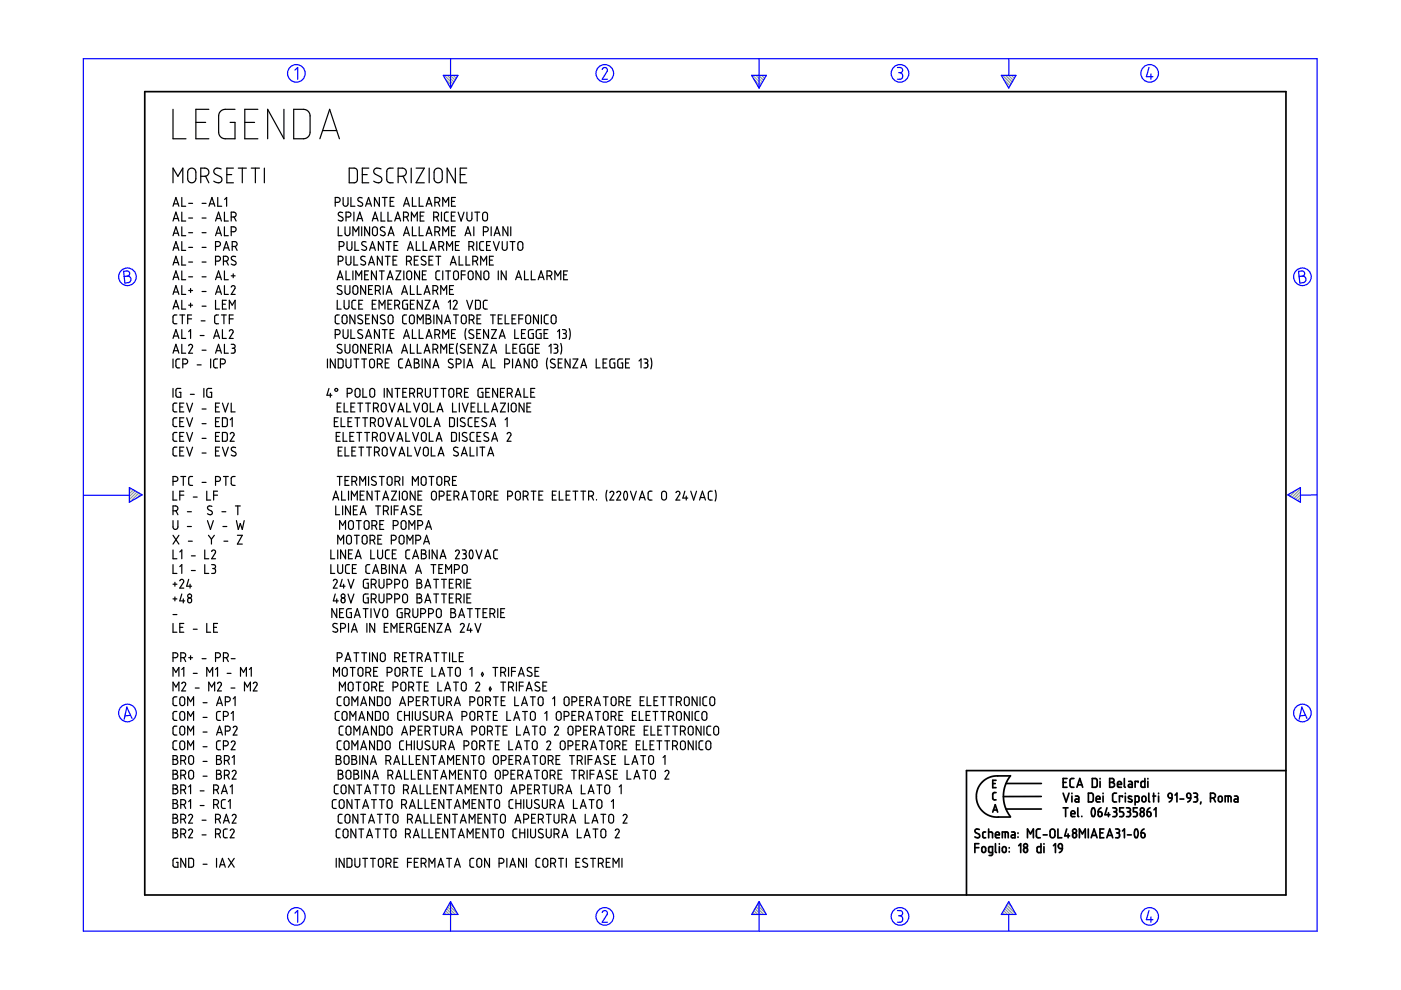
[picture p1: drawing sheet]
<svg xmlns="http://www.w3.org/2000/svg" width="297mm" height="210mm" viewBox="0 0 297 210" stroke-linecap="round" stroke-linejoin="round" font-family="sans-serif">
<g fill="none" stroke="#6c9" stroke-width=".25">
<path d="M94.2 16l1.8 1.8M94.5 16.8l1.3 1.4M94.8 16l1.5 1.4M95.3 18.3l.3 .3M95.5 16l1 1M96.1 16l.6 .6M96.7 16l.3 .2M159.6 16l1.8 1.8M159.9 16.8l1.3 1.4M160.3 16l1.4 1.4M160.7 18.3l.3 .3M160.9 16l1 1"/>
<path d="M161.5 16l.6 .6M162.1 16l.2 .2M212.6 16l1.8 1.8M212.8 16.8l1.3 1.4M213.2 16l1.4 1.4M213.7 18.3l.2 .3M213.8 16l1 1M214.4 16l.7 .6M215.1 16l.2 .2M27.5 103.4h-.1M27.9 103.6l-.5 .4M28.3 103.8l-.9 .9"/>
<path d="M28.7 104.1l-1.3 1.2M29 104.3l-1.6 1.6M29.4 104.5l-1.8 1.9M29.8 104.8l-.8 .8M273.4 104.7l-.3 .3M274.9 103.9l-1.4 1.3M275.7 103.6l-1.8 1.9M275.7 106.1l-.2 .3M275.7 105.5l-.6 .6M275.7 104.9l-1 1M275.7 104.2l-1.4 1.5M94 193.8v.1"/>
<path d="M94.2 193.5l.4 .4M94.4 193.1l.9 .8M94.7 192.7l1.2 1.2M94.9 192.3l1.6 1.6M95.1 191.9l1.9 1.9M95.4 191.5l.8 .8M159.4 193.8v.1M159.6 193.5l.4 .4M159.9 193.1l.8 .8M160.1 192.7l1.2 1.2M160.3 192.3l1.6 1.6M160.5 191.9l1.9 1.9"/>
<path d="M160.8 191.5l.8 .8M212.3 193.8v.1M212.6 193.5l.4 .4M212.8 193.1l.8 .8M213 192.7l1.2 1.2M213.2 192.3l1.6 1.6M213.5 191.9l1.8 1.9M213.7 191.5l.8 .8"/>
</g>
<g fill="none" stroke="#00f" stroke-width=".25">
<path d="M17.7 12.4h261.6v185h-261.6zM62.5 14.9l.6-.6v2.5M94 16h3.1l-1.6 2.7zM95.5 12.4v6.3M127.7 14.7l.5-.4 .5 .3v.5l-1 1.7h1.1M159.4 16h3.1l-1.6 2.7zM160.9 12.4v6.3M190.3 14.3h.7l.3 .3v.6l-.5 .2M190.5 15.4h.3M190.8 15.4l.5 .3v.7l-.3 .4h-.7M212.3 16h3.1l-1.5 2.7zM213.9 12.5v3.5"/>
<path d="M243.6 14.3l-.5 2h1.4M244 15.7v1.1M26.2 57.5l.9-.1 .3 .3 .1 .5-.5 .3 .5 .2 .3 .4-.1 .3-.3 .5-.9 .1zM27 58.5l-.7 .1M275.3 57.5l.9-.1 .3 .3 .1 .5-.5 .3 .5 .2 .3 .4-.1 .4-.2 .3-1 .2zM276.1 58.5l-.7 .1M17.8 105h9.6M27.4 103.4l2.7 1.5-2.7 1.6zM273 104.9l2.7-1.5v3.1zM279.3 104.9l-3.6 .1M27.7 151.7l-1.2 .1M28 152.3l-1.1-2.4-.6 2.6"/>
<path d="M276.8 151.7l-1.2 .1M277.1 152.3l-1.1-2.4-.6 2.6M62.5 193.6l.6-.5v2.4M95.5 191.2v6.2M95.5 191.2l1.6 2.7h-3.1zM127.7 193.5l.1-.3 .5-.1 .5 .4-.1 .4-1 1.6h1.1M160.9 191.2v6.2M160.9 191.2l1.6 2.7h-3.1zM190.3 193.1h.6l.4 .2v.5l-.5 .4M190.5 194.2h.3M190.8 194.2l.5 .3v.7l-.4 .3h-.6M213.9 191.2l1.5 2.7h-3.1z"/>
<path d="M213.9 193.9v3.5M243.6 193.1l-.5 1.9h1.4M244 194.4v1.1"/>
<circle cx="62.8" cy="15.6" r="1.87"/>
<circle cx="128.2" cy="15.6" r="1.87"/>
<circle cx="190.8" cy="15.6" r="1.87"/>
<circle cx="243.8" cy="15.6" r="1.87"/>
<circle cx="27" cy="58.7" r="1.87"/>
<circle cx="276.1" cy="58.7" r="1.87"/>
<circle cx="27" cy="151.2" r="1.87"/>
<circle cx="276.1" cy="151.2" r="1.87"/>
<circle cx="62.8" cy="194.3" r="1.87"/>
<circle cx="128.2" cy="194.3" r="1.87"/>
<circle cx="190.8" cy="194.3" r="1.87"/>
<circle cx="243.8" cy="194.3" r="1.87"/>
</g>
<g fill="none" stroke="#000" stroke-width=".36">
<path d="M30.7 19.4h241.9v170.4h-241.9zM206.7 179.7h.8M207.5 178.9h-.8v1.9M207.6 175.9l-.6-.1-.3 .4 .1 .3 .8 .4 .1 .5-.2 .2-.8-.2M208.2 179.7l.5-.2 .3 .3v.6l-.3 .3-.5-.1zM209 176.4h-.4l-.2 .2v.9l.2 .1h.4M209.6 176.4l.8 .1v1.1M209.6 175.8v1.8M210.5 166.1h.5M210.5 172.2l.5-1.6 .5 1.6M210.6 171.7h.8M211.1 177h.8l-.1-.5-.2-.1-.4 .1-.1 .9 .2 .2h.6"/>
<path d="M211.1 178.9v1.7l.2 .2M211.2 168h-.4l-.3 .3v1.1l.7 .2M211.2 165.4h-.7v1.6h.7M211.9 178.9v.1M211.9 179.5v1.3M212.5 177.6v-1.2h1.1l.2 1.2M212.6 179.7l.4-.2 .3 .3v.6l-.3 .3-.4-.1zM213.1 176.4v1.2M213.3 166.1h7.5M213.3 171.5h7.5M214 179.7v.1M214.2 164.5h-3.5l-.9 .3-.9 .5-.7 .6-.7 .9-.4 1-.1 1.1 .1 1.1 .4 .9 .7 1 .8 .6 .8 .5 .9 .2h3.5"/>
<path d="M214.2 164.5l-1 1.7-.5 2.2 .1 1.3 .3 1.3 1.1 2.1M214.5 176.4h.5l.2 .2v1h-.5a.31 .31 0 0 1-.3-.3 .31 .31 0 0 1 .3-.3h.5M215.8 176.6v.1M215.8 177.4v.1M216 179.3l.4-.4v1.9M217.1 179.8l.5-.1 .2 .2-.1 .7-.3 .2-.3-.2-.1-.5zM217.8 177.6v-1.8l.7 1 .6-1v1.8M220.6 175.8h-.6l-.3 .3 .1 1.3 .2 .2h.6M220.7 178.9v1.9l-.7-.1-.1-1 .2-.2h.6M220.8 168.9h-8.1M221.2 177h.8M221.3 178.9v.1"/>
<path d="M221.3 179.5v1.3M222.7 176l.5-.2 .4 .3 .1 1.1-.3 .4h-.4l-.3-.3zM223.4 179.3l.4-.4v1.9M224.3 175.8v1.8h.8M224.5 179l.3-.1 .3 .1 .1 .9-.7-.1zM225.2 179.9l-.1 .5-.5 .4M225.4 165.9h.6M225.4 168.2l.6 1.8 .7-1.8M225.4 171.3h1M225.9 171.3v1.8M226.2 175.8l-.5 1.4h1.1M226.2 165.1h-.8v1.8h.8"/>
<path d="M226.5 176.8v.8M227.1 172.5h.8l-.1-.5-.4-.1-.3 .2v.8l.2 .2h.6M227.3 168.2v.1M227.3 168.8v1.2M227.5 176.7l.3-.1 .3 .1 .1 .6-.1 .2-.4 .1-.2-.1zM227.7 165.1h-.6l-.2 .3v1.4l.3 .1h.5M228 168.8h.5l.2 .2v1h-.5a.31 .31 0 0 1-.3-.3 .31 .31 0 0 1 .3-.3h.5M228.3 166.9l.6-1.8 .7 1.8M228.5 166.4h.9M228.5 171.3v1.7l.2 .1M228.9 177.6v-1.8l.6 1 .6-1v1.8M229.4 173.1h.1"/>
<path d="M230.7 175.8v1.8M230.8 168.2h.7l.3 .3v1.2l-.3 .3h-.7zM231.4 177.6l.6-1.8 .6 1.8M231.5 177.1h.9M231.6 165.1h.7l.3 .2v1.3l-.2 .3h-.8zM231.6 171.4a.53 .53 0 0 1 .5 .2 .53 .53 0 0 1 .1 .5l-.1 .7a.34 .34 0 0 1-.4 .3 .34 .34 0 0 1-.3-.4v-.6zM232.4 169.4h.8v-.3l-.2-.3-.5 .1-.1 .9 .2 .2h.6M232.8 172.1h.6l.2 .2 .1 .5-.2 .3h-.3l-.3-.1zM233.2 176.6h.6M233.2 165.1v.1M233.2 165.7v1.2M233.4 171.3l-.4 .3-.2 .5"/>
<path d="M233.9 168.2v.1M233.9 168.8v1.2M234 175.8h-.8v1.8h.8M234.7 177.6l.6-1.8 .6 1.8M234.7 171.3l-.4 1.4h1M234.8 177.1h1M235 172.3v.8M235.3 165.1h.6l.3 .3-.1 .4-.3 .1 .4 .1 .1 .3-.1 .4-.3 .2h-.6zM235.3 165.9h.5M235.9 171.3h.7l.1 .2 .1 .3-.4 .3M236.2 172.1h.2M236.4 172.1l.3 .2 .1 .5-.3 .3h-.6"/>
<path d="M236.5 175.8h.7l.1 .2 .1 .3-.4 .3M236.7 168.2h-.5l-.3 .3v1.3l.3 .2h.5M236.7 176.6h.3M236.9 166.3h.9l-.2-.5-.3-.1-.3 .1-.1 .9 .2 .2h.7M237 176.6l.3 .2 .1 .5-.3 .3h-.6M238 169v-.2h-.7v1.2M238 176.2l.4-.4v1.8M238.2 171.3h-.8v.8h.6l.2 .4-.1 .6h-.7M238.4 165.1v1.7l.2 .1M238.6 168.2v.1M238.6 168.8v1.2M238.8 171.3h.5l.3 .2v.4l-.3 .2"/>
<path d="M239 177h.9M239.1 172.1h.2M239.3 172.1l.4 .3-.1 .5-.2 .2h-.6M239.3 165.7h.5l.3 .2v1h-.6a.31 .31 0 0 1-.3-.3 .31 .31 0 0 1 .3-.3h.6M239.9 168.9l-.2-.1a.29 .29 0 0 0-.4 .1 .29 .29 0 0 0 .1 .4l.5 .2a.33 .33 0 0 1 0 .5 .33 .33 0 0 1-.5 0l-.2-.1M240.7 170l.7-.1 .1-.9-.2-.2h-.6v1.9M240.7 175.9a.56 .56 0 0 1 .6 .7l-.1 .7a.36 .36 0 0 1-.5 .3 .36 .36 0 0 1-.2-.5v-.7zM241.1 171.3h-.8v.8h.6l.2 .3-.1 .7h-.7M241.3 165.9v-.2h-.6v1.2M241.9 172.3l.2-.2 .4 .2 .1 .5-.1 .2-.4 .1-.2-.1zM241.9 176.6h.6l.2 .2 .1 .5-.3 .3-.5-.1zM242.2 169l.2-.2 .4 .1 .2 .8-.2 .2-.4 .1-.3-.2z"/>
<path d="M242.6 175.8l-.5 .3-.2 .5M242.7 165.1v1.8h-.6l-.2-.2 .1-.9 .2-.1h.5M243.2 172.1l.7 .2v.7l-.4 .1-.2-.1zM243.4 165.1v.1M243.4 165.7v1.2M243.6 168.2v1.6l.2 .2M243.8 171.3l-.4 .3-.2 .5M244.4 168.8h.6M244.6 168.2v1.8M244.7 171.7l.4-.4v1.8M245.6 168.2v.1M245.6 168.8v1.2"/>
<path d="M247.7 168.4l.3-.2 .4 .1 .1 .9-.7-.1zM248.5 169.2l-.2 .5-.4 .3M249.1 168.6l.4-.4v1.8M250.2 169.4h.8M251.7 168.3l.3-.1 .3 .1 .2 .9h-.6l-.2-.2zM252.5 169.2l-.2 .5-.5 .3M253.1 168.2l.7 .1 .1 .4-.4 .3M253.3 169h.2M253.5 169l.4 .2v.5l-.2 .3h-.6M254.6 170l-.1 .5M256.6 169.2l.9-.1 .2-.3-.1-.4-.4-.2h-.6v1.8M257.3 169.2l.4 .8"/>
<path d="M258.4 169l.2-.2 .4 .1 .1 .8-.1 .2-.4 .1-.3-.2zM259.8 170v-1.2l1.1 .1 .1 1.1M260.4 168.8v1.2M261.7 168.8h.6l.2 .3v.9h-.6a.31 .31 0 0 1-.3-.3 .31 .31 0 0 1 .3-.3h.6M272.6 163.4h-67.7v26.4M210.4 180.8h-.5l-.3-.2v-.9l.2-.2h.6v1.6l-.2 .3h-.5M214 180.6v.1"/>
<circle cx="217.4" cy="179.3" r=".42"/>
<circle cx="227.8" cy="176.2" r=".41"/>
<circle cx="242.2" cy="171.7" r=".42"/>
</g>
<g fill="none" stroke="#000" stroke-width=".25">
<path d="M36.7 23.2v6.2h2.7M36.7 38.8v-3.2l1 1.8 1.1-1.8v3.2M40.1 35.9l.4-.3 .5 .1 .5 .6v1.8l-.2 .4-.4 .2h-.5l-.6-.5v-1.8zM41.5 26h2.1M42.6 37.4h1l.5-.3 .2-.8-.3-.5-.4-.2h-1v3.2M43.6 37.4l.7 1.4M44.3 23.2h-2.8v6.2h2.8M46.9 35.8l-1.1-.1-.3 .2-.2 .5 .3 .5 1.3 .7 .2 .4-.2 .5-.3 .2-.4 .1-.9-.4M48.1 37h1M49.5 35.6h-1.4v3.2h1.4M49.8 23.2h-2.4l-.5 .2-.4 .5-.1 .6v3.8l.2 .5 .5 .5 .5 .1h2.2v-3.4h-1M50.5 35.6h1.7"/>
<path d="M51.4 35.6v3.2M51.9 26h2.1M53.3 35.6h1.7M54.1 35.6v3.2M54.7 23.2h-2.8v6.2h2.8M56 35.6v3.2M60.2 23.2v6.2l-3.5-6.2v6.2M62.3 23.2l2.5 .1 .4 .2 .4 .5 .1 4.3-.3 .6-.5 .4-2.6 .1zM67.8 29.4l2.1-6.2 2.1 6.2M68.4 27.7h3M74 35.6l1.3 .1 .4 .4 .1 2.2-.5 .4-1.3 .1zM76.8 37h1.1"/>
<path d="M78.2 35.6h-1.4v3.2h1.4M80.8 35.8l-1.1-.1-.3 .2-.2 .5 .3 .5 1.3 .8 .2 .3-.1 .4-.6 .4-1.1-.4M83.4 35.6l-.9 .1-.3 .2-.2 .4 .1 2.1 .5 .4h.8M84.4 37.4h1l.6-.3 .1-.7-.2-.6-.5-.2h-1v3.2M85.4 37.4l.7 1.4M87.2 35.6v3.2M88.2 35.6h1.8l-1.8 3.2h1.8M91 35.6v3.2M92.2 36l.4-.3 .4-.1 .5 .2 .2 .4v1.9l-.5 .6h-.6l-.5-.5-.1-1.8zM96.5 35.6v3.2l-1.7-3.2v3.2M97.6 37h1M99 35.6h-1.4v3.2h1.4"/>
<path d="M36.7 43.7l.6-1.8 .6 1.8M36.7 46.9l.6-1.9 .6 1.9M36.7 50l.6-1.9 .6 1.9M36.7 53.1l.6-1.9 .6 1.9M36.7 56.2l.6-1.9 .6 1.9M36.7 59.3l.6-1.9 .6 1.9M36.9 43.2h.8M36.9 46.3h.8M36.9 49.4h.8M36.9 52.6h.8M36.9 55.7h.8M36.9 58.8h.8"/>
<path d="M38.5 41.9v1.8h.9M38.5 45v1.9h.9M38.5 48.1v1.9h.9M38.5 51.2v1.9h.9M38.5 54.3v1.9h.9M38.5 57.4v1.9h.9M40 43.1h.8M40 46.2h.8M40 49.3h.8M40 52.5h.8M40 55.6h.8M40 58.7h.8"/>
<path d="M42.8 43.1h.9M42.8 46.2h.9M42.8 49.3h.9M42.8 52.5h.9M42.8 55.6h.9M42.8 58.7h.9M44.3 43.7l.6-1.8 .7 1.8M44.5 43.2h.9M45.7 52.3l.9-.2 .1-.5-.1-.3-.9-.1v1.9M45.7 55.4l.9-.2 .1-.5-.1-.3-.9-.1v1.9M45.7 46.9l.6-1.9 .6 1.9M45.7 50l.6-1.9 .6 1.9"/>
<path d="M45.7 59.3l.6-1.9 .6 1.9M45.9 46.3h.9M45.9 49.4h.9M45.9 58.8h.9M46.2 41.9v1.8h.8M47.4 55.4h.5l.4-.3 .1-.3-.2-.4-.8-.1v1.9M47.4 53.1l.6-1.9 .6 1.9M47.5 52.6h.9M47.6 45v1.9h.8M47.6 48.1v1.9h.8M47.6 57.4v1.9h.8M47.6 42.3l.4-.4v1.8"/>
<path d="M48 55.4l.4 .8M49 46l.9-.1 .2-.3-.1-.4-.4-.2h-.6v1.9M49 49.1l.9-.1 .2-.3-.1-.4-.3-.2h-.7v1.9M49 58.5h.8M49.2 52.3l.7-.1 .3-.2 .1-.4-.2-.3-.9-.1v1.9M49.4 58.1v.8M49.6 46l.5 .9M49.8 52.2l.5 .9M50 54.4h-.7l-.3 .4 .2 .3 .8 .4v.5l-.5 .2-.5-.2M71.1 42.9l.8-.1 .2-.3-.1-.4-.3-.2h-.6v1.8M71.5 59.3l.6-1.9 .6 1.9M71.7 58.8h.9"/>
<path d="M71.7 55.4h.6l.4-.3v-.3l-.1-.4-.9-.1v1.9M71.7 48.1v1.9h.8M71.9 52.3l.9-.2 .2-.4-.2-.4-.9-.1v1.9M72.6 45.1l-.6-.1-.3 .5 1 .7v.4l-.4 .3-.6-.2M72.7 41.9v1.4l.4 .4h.4l.3-.3v-1.5M73.2 48.1v1.5l.4 .4 .6-.4v-1.5M73.4 46l.9-.1 .1-.3-.1-.4-.3-.2h-.6v1.9M73.4 54.3v1.5l.2 .3 .2 .1 .6-.3v-1.6M73.4 57.4v1.9h.8M73.6 51.2v1.5l.4 .4 .4-.1 .2-.3v-1.5M74.4 41.9v1.8h.8M74.8 50v-1.9l.6 1 .7-1v1.9"/>
<path d="M74.8 57.4v1.9M75 45v1.9M75 54.3v1.9h.9M75.2 51.2v1.9h.9M75.4 59.3v-1.9l.7 1.1 .6-1.1v1.9M75.6 46.9l.7-1.9 .6 1.9M75.8 46.3h.9M76.7 48.1v1.9M76.8 42l-.6-.1-.3 .5 .1 .2 .8 .5v.5l-.5 .1-.4-.2M77.3 58.3h.6M77.4 54.4h-.7l-.2 .4 .2 .3 .7 .4v.5l-.4 .2-.5-.2M77.5 43.7l.6-1.8 .7 1.8"/>
<path d="M77.6 51.3l-.6-.1-.3 .5 .2 .3 .7 .4 .1 .5-.3 .2-.7-.2M77.7 43.2h.9M78.1 57.4h-.8v1.9h.8M78.1 56.2l.7-1.9 .6 1.9M78.3 55.7h.9M78.4 48.1v1.9l-1.1-1.9v1.9M78.4 53.1l.6-1.9 .6 1.9M78.5 52.6h.9M78.9 46.9l.6-1.9 .7 1.9M79 48.3l.5-.2 .5 .4v1.1l-.3 .4-.5-.1-.2-.3zM79.1 46.3h.9M79.8 57.4v1.9l-1-1.9v1.9"/>
<path d="M80.4 41.9v1.8l-1-1.8v1.8M80.4 57.4h1.1M80.8 45v1.9h.8M80.9 57.4v1.9M81 41.9h1.1M81 54.3v1.9l-1-1.9v1.9M81.3 51.2v1.9l-1.1-1.9v1.9M81.6 48.2l-.7-.1-.2 .2-.1 .3 1 .7v.4l-.3 .3-.7-.2M81.6 41.9v1.8M81.7 54.3h1M81.9 51.2h1M82.1 59.3l.6-1.9 .6 1.9"/>
<path d="M82.2 54.3v1.9M82.3 45v1.9h.8M82.3 58.8h.9M82.3 50l.6-1.9 .6 1.9M82.4 51.2v1.9M82.5 49.4h.9M82.7 42.7h.6M83.3 55.2h.6M83.5 41.9h-.8v1.8h.8M83.5 52h.7M83.7 46.9l.6-1.9 .6 1.9M83.9 46.3h.9"/>
<path d="M83.9 57.4h1.1l-1.1 1.9h1.1M84.2 54.3h-.9v1.9h.9M84.4 51.2h-.9v1.9h.9M85.6 46l.9-.1 .1-.3-.1-.4-.4-.2h-.5v1.9M85.6 43.7l.6-1.8 .6 1.8M85.6 50l.6-1.9 .6 1.9M85.6 57.4v1.9M85.7 43.2h.9M85.7 49.4h.9M86.2 55.4h.5l.4-.3 .1-.3-.2-.4-.8-.1v1.9M86.2 46l.4 .9M86.4 57.6l.5-.1 .4 .3v1.1l-.4 .4h-.3l-.3-.3-.1-1.1z"/>
<path d="M86.4 53.1l.6-1.9 .7 1.9M86.6 52.6h.9M86.8 55.4l.4 .8M87.2 46.9v-1.9l.6 1 .7-1v1.9M87.4 41.9v1.8h.9M87.4 48.1v1.9h.9M87.8 55.2h.7M88.3 51.2v1.9h.8M88.7 54.3h-.9v1.9h.9M88.9 41.9v1.8h.8M88.9 48.1v1.9h.8M88.9 57.4v1.9l-1-1.9v1.9"/>
<path d="M89.1 45.8h.6M89.6 58.3h.6M89.7 51.2v1.9h.9M89.9 45h-.8v1.9h.8M90.2 54.4h-.6l-.3 .4 .2 .3 .8 .4v.5l-.5 .2-.5-.2M90.3 43.7l.7-1.8 .6 1.8M90.3 50l.7-1.9 .6 1.9M90.4 57.4h-.8v1.9h.8M90.5 43.2h.9M90.5 49.4h.9M91 55.2h.6M91.2 53.1l.6-1.9 .6 1.9"/>
<path d="M91.3 52.6h.9M91.8 54.3h-.8v1.9h.8M91.9 46l.9-.1 .2-.3-.2-.5-.9-.1v1.9M92.2 42.9l.8-.1 .2-.3v-.4l-.4-.2h-.6v1.8M92.2 49.1l.9-.1 .1-.3v-.4l-.3-.2h-.7v1.9M92.4 54.3h1.1M92.6 46l.4 .9M92.8 42.9l.4 .8M92.8 49.1l.4 .9M92.9 54.3v1.9M93 52.3l.9-.2 .2-.4-.2-.4-.9-.1v1.9M93.2 57.4l-.5 .1-.3 .3 .1 1.3 .7 .2"/>
<path d="M93.6 45v1.9M93.7 52.2l.4 .9M93.9 43.7v-1.8l.6 1 .6-1v1.8M93.9 50v-1.9l.6 1 .6-1v1.9M93.9 57.4v1.9M94.5 57.4h1M94.7 53.1v-1.9l.6 1.1 .6-1.1v1.9M95 57.4v1.9M95.1 45h-.6l-.3 .3 .1 1.4 .8 .2M95.5 56.2l.6-1.9 .6 1.9M95.7 55.7h.8M95.7 45.8h.6"/>
<path d="M95.7 42.7h.7M95.7 48.9h.7M96.2 57.7l.6-.3 .4 .4v1.1l-.4 .4-.4-.1-.2-.3zM96.5 45h-.8v1.9h.8M96.6 41.9h-.9v1.8h.9M96.6 48.1h-.9v1.9h.9M96.6 52h.6M97.1 45l.7 1.9 .6-1.9M97.3 54.3v1.9h.9M97.4 51.2h-.8v1.9h.8M97.8 58.3h.8M98.6 50l.6-1.9 .6 1.9"/>
<path d="M98.6 57.4h-.8v1.9M98.8 49.4h.9M98.8 54.3v1.9h.8M99 45v1.5l.5 .4 .4-.2 .1-.2 .1-1.5M99.4 57.7l.5-.3 .4 .4v1.1l-.4 .4-.4-.1-.2-.3zM99.4 52.3l.9-.1 .2-.4-.1-.3-.3-.3h-.7v1.9M100 52.2l.5 .9M100.2 55.4l1-.2 .1-.5-.2-.3-.9-.1v1.9M100.5 48.1v1.9M100.7 45h1M100.9 55.4l.4 .8M101.1 51.2v1.9"/>
<path d="M101.2 45v1.9M101.9 56.2v-1.9l.6 1.1 .7-1.1v1.9M102 57.4v1.9l-1.1-1.9v1.9M102.4 45.2l.5-.2 .4 .3 .1 1.1-.4 .4h-.3l-.3-.3-.1-1zM102.5 49.1h.8l.2-.4-.1-.4-.3-.2h-.6v1.9M102.5 51.2h-.5l-.3 .4v1.3l.3 .2h.5M102.7 57.7l.5-.3 .4 .4v1.1l-.3 .4-.5-.1-.2-.3zM103.2 52h.6M103.8 55.2h.6M104 51.2h-.8v1.9h.8M104.1 48.1v1.9M104.6 51.2l.6 1.9 .7-1.9"/>
<path d="M104.6 54.3h-.8v1.9h.8M104.8 50l.6-1.9 .6 1.9M104.9 49.4h.9M105.6 57.4v1.9M106.5 51.2v1.5l.5 .4 .3-.1 .2-.3v-1.5M107.3 57.4v1.9l-1-1.9v1.9M107.7 48.1v1.9l-1.1-1.9v1.9M108.1 51.2h1.1M108.3 48.1v1.9M108.7 51.2v1.9M109.3 59.3l.7-1.9 .6 1.9M109.5 58.8h.9"/>
<path d="M109.9 51.4l.5-.2 .4 .3v1.2l-.3 .4-.5-.1-.2-.3zM111.2 57.4v1.9h.8M112.6 57.4v1.9h.9M114.1 59.3l.6-1.9 .7 1.9M114.3 58.8h.9M116 58.5l.8-.1 .2-.3-.1-.4-.3-.3h-.6v1.9M116.6 58.5l.4 .8M117.6 59.3v-1.9l.7 1.1 .6-1.1v1.9M119.5 58.3h.6M120.3 57.4h-.8v1.9h.8M36.7 76.1v1.9M36.7 62.4l.6-1.8 .6 1.8"/>
<path d="M36.7 65.5l.6-1.8 .6 1.8M36.7 71.8l.6-1.9 .6 1.9M36.7 74.9l.6-1.9 .6 1.9M36.9 61.9h.8M36.9 65h.8M36.9 71.2h.8M36.9 74.4h.8M37.5 66.8h-.5l-.3 .3v1.3l.3 .2h.5M38.1 76.1h-.5l-.3 .4 .1 1.3 .2 .2h.5M38.1 66.8h1.1M38.5 60.6v1.8h.9M38.5 63.7v1.8h.9"/>
<path d="M38.5 69.9v1.9h.9M38.5 73v1.9h.9M38.7 66.8v1.8M38.8 77.2l.8-.1 .2-.4-.1-.4-.3-.2h-.6v1.9M39.8 67.6h.8M40 73.3l.4-.3 .4 .3-.8 1.6h.8M40 61.6h.8M40 70.3l.4-.4v1.9M40 64.7h.8M40.4 61.2v.8M40.4 64.3v.8M40.6 66.8h-.8v1.8"/>
<path d="M41.8 77.4h.9M42.4 71.1h.9M42.7 68h.8M42.8 61.8h.9M42.8 64.9h.9M42.8 74.3h.9M44.7 76.1v1.9M45.3 71.8l.6-1.9 .6 1.9M45.5 71.2h.9M45.7 63.7v1.8h.8M45.7 62.4l.6-1.8 .6 1.8M45.7 74.9l.6-1.9 .6 1.9"/>
<path d="M45.9 61.9h.9M45.9 74.4h.9M46.1 76.1h-.5l-.3 .3v1.4l.3 .2h.5M46.3 66.8h-.5l-.3 .3v1.3l.3 .2h.5M46.7 77.2l.9-.2 .2-.2-.1-.5-.3-.2h-.7v1.9M46.9 66.8h1.1M47.2 69.9v1.9h.8M47.2 64.5h.6M47.5 66.8v1.8M47.6 60.6v1.8h.8M47.6 73v1.9h.8M48 63.7h-.8v1.8h.8"/>
<path d="M48.6 70.2a.43 .43 0 0 1 .4-.3 .43 .43 0 0 1 .4 .2v.3l-.8 1.4h.8M48.6 65.5v-1.8l.6 1 .6-1v1.8M48.6 67.6h.8M49 60.9l.3-.3 .5 .1v.4l-.8 1.3h.8M49 73h.5l.3 .2v.4l-.4 .3M49.2 73.9h.2M49.4 73.9l.4 .2v.5l-.2 .3h-.6M49.4 66.8h-.8v1.8M69.4 76.1v1.9M71.1 70.9l.9-.1 .1-.3-.1-.4-.3-.2h-.6v1.9M71.1 76.1v1.9l-1.1-1.9v1.9M71.5 63.7v1.8h.8"/>
<path d="M71.7 76.1l.8 .1 .2 .2v1.2l-.2 .4h-.8zM71.9 66.8h-.5l-.3 .4v1.2l.3 .2h.5M72.4 60.7l-.6-.1-.3 .4 .1 .3 .9 .4v.5l-.5 .2-.5-.2M72.4 73.1l-.6-.1-.3 .5 .1 .2 .9 .5v.4l-.4 .3-.6-.2M72.6 67l.5-.2 .5 .3v1.1l-.3 .4h-.4l-.3-.3zM72.7 69.9v1.4l.4 .5 .4-.1 .3-.3v-1.5M73 63.7v1.5l.4 .3 .4-.1 .2-.2v-1.5M73.2 60.6v1.4l.4 .4h.4l.2-.4v-1.4M73.2 73v1.6l.5 .3 .5-.4v-1.5M73.4 76.1v1.4l.1 .3 .3 .2 .6-.3v-1.6M74.4 69.9v1.9h.8M75 60.7l.5-.1 .4 .4-.1 1.1-.3 .3-.5-.1-.2-.3v-1z"/>
<path d="M75 73.1l.5-.1 .3 .4 .1 1-.4 .4-.3 .1-.4-.4v-1.1zM75 76.1h1.1M75.2 66.8v1.8l-1-1.8v1.8M75.4 63.7h-.6l-.2 .3v1.3l.3 .2h.5M75.5 76.1v1.9M76.1 64.5h.6M76.7 76.1h1M76.8 66.9l-.6-.1-.2 .1-.1 .4 .1 .2 .8 .5v.5l-.5 .1-.4-.1M76.8 70l-.6-.1-.3 .5 .1 .2 .8 .5 .1 .4-.3 .3-.7-.2M76.9 63.7h-.8v1.8h.8M77.2 76.1v1.9M77.5 60.6v1.8l-1-1.8v1.8"/>
<path d="M77.5 73v1.9l-1-1.9v1.9M77.5 67.6h.6M77.5 71.8l.6-1.9 .7 1.9M77.7 71.2h.9M78.1 61.4h.7M78.1 73.9h.7M78.4 66.8h-.9v1.8h.9M78.5 76.3l.4-.2 .5 .3v1.2l-.4 .4-.4-.1-.2-.2zM78.9 64.5h.6M79 60.6h-.9v1.8h.9M79 73h-.9v1.9h.9M79.6 61.6l.8-.1 .2-.3-.1-.5-.3-.1h-.6v1.8"/>
<path d="M79.6 74l.9-.1 .1-.2-.1-.5-.2-.2h-.7v1.9M79.8 63.7h-.9v1.8h.9M80 77.2l.8-.1 .2-.4-.1-.4-.9-.2v1.9M80 66.8v1.8l-1-1.8v1.8M80.2 61.6l.4 .8M80.2 74l.4 .9M80.4 65.5v-1.8l.6 1 .6-1v1.8M80.4 69.9v1.9l-1-1.9v1.9M80.6 77.2l.4 .8M81 69.9h1.1M81.3 60.6v1.8M81.3 73v1.9"/>
<path d="M81.6 66.9l-.6-.1-.3 .2-.1 .3 1 .6v.6l-.5 .1-.5-.1M81.6 69.9v1.9M81.7 77h.6M81.9 62.4l.6-1.8 .6 1.8M81.9 74.9l.6-1.9 .6 1.9M82.1 61.9h.9M82.1 74.4h.9M82.3 64.5h.6M82.4 66.9l.5-.1 .4 .3v1.1l-.3 .4h-.4l-.3-.3v-1.1zM82.5 76.1h-.8v1.9h.8M82.7 70.7h.6M83.1 63.7h-.8v1.8h.8"/>
<path d="M83.5 69.9h-.8v1.9h.8M83.7 64.7h.6l.3-.2 .1-.4-.2-.3-.8-.1v1.8M84.3 64.7l.4 .8M85.2 62.4l.6-1.8 .6 1.8M85.2 74.9l.6-1.9 .6 1.9M85.3 61.9h.9M85.3 74.4h.9M85.4 76.1h-.6l-.3 .4 .1 1.3 .2 .2h.6M85.6 71.8l.6-1.9 .6 1.9M85.7 71.2h.9M86 78l.6-1.9 .6 1.9M86.1 77.5h1"/>
<path d="M86.2 66.8h-.5l-.3 .3v1.3l.3 .2h.5M86.4 63.7h-.7l-.3 .3v1.2l.3 .3h.7v-1h-.3M87 66.9l.5-.1 .3 .4v1l-.3 .4h-.4l-.3-.3v-1.1zM87 60.6v1.8h.8M87 73v1.9h.8M87 64.5h.7M87.4 69.9v1.9h.9M87.8 76.1h.7l.3 .3v.3l-.4 .3 .3 .1 .2 .3v.2l-.3 .4h-.8zM87.8 63.7h-.8v1.8h.8M87.8 77h.6M88.5 60.6v1.8h.8M88.5 68.6v-1.8l.6 1 .6-1v1.8"/>
<path d="M88.5 73v1.9h.8M88.9 69.9v1.9h.8M89.5 63.7v1.8l-1-1.8v1.8M89.5 76.1v1.9M89.9 62.4l.7-1.8 .6 1.8M89.9 74.9l.7-1.9 .6 1.9M90.1 61.9h.9M90.1 74.4h.9M90.1 63.7h1.1l-1.1 1.8h1.1M90.3 66.8h.6l.3 .3v.4l-.3 .1 .3 .2 .2 .4-.4 .4h-.7zM90.3 71.8l.7-1.9 .6 1.9M90.3 67.6h.6"/>
<path d="M90.5 71.2h.9M91.2 76.1v1.9l-1.1-1.9v1.9M91.8 61.6l.9-.1 .1-.4-.1-.4-.3-.1h-.6v1.8M91.8 74l.9-.1 .1-.3-.1-.4-.2-.2h-.7v1.9M91.8 78l.6-1.9 .6 1.9M91.8 65.5l.6-1.8 .6 1.8M92 65h.9M92 77.5h.9M92 66.8v1.8M92.2 70.9l.9-.1 .1-.3v-.4l-.4-.2h-.6v1.9M92.4 61.6l.4 .8M92.4 74l.4 .9"/>
<path d="M92.8 70.9l.4 .9M93.5 62.4v-1.8l.6 1 .6-1v1.8M93.5 74.9v-1.9l.6 1 .6-1v1.9M93.7 66.8v1.8l-1.1-1.8v1.8M93.9 71.8v-1.9l.6 1 .6-1v1.9M94.3 68.6l.6-1.8 .6 1.8M94.5 68.1h.9M95.1 64.1l.4-.4v1.8M95.3 61.4h.6M95.3 73.9h.6M95.7 70.7h.7M96 76.2l-.6-.1-.3 .5 .2 .3 .7 .4 .1 .5-.4 .2-.6-.2"/>
<path d="M96.1 64l.4-.3 .4 .2v.4l-.8 1.2h.8M96.2 60.6h-.9v1.8h.9M96.2 73h-.9v1.9h.9M96.2 66.8h1M96.6 69.9h-.9v1.9h.9M96.7 66.8v1.8M96.7 77.2l.9-.2 .2-.3-.1-.4-.3-.2h-.7v1.9M97 72.8l-.2 .9 .2 1.4M98 66.9l.4-.1 .4 .3v1.1l-.3 .4h-.4l-.3-.3v-1.1zM98.4 76.1v1.9M98.5 73.1l-.6-.1-.3 .4 .1 .3 .8 .5 .1 .4-.4 .3-.6-.2M98.8 69.7l-.2 .8 .2 1.5"/>
<path d="M99 63.7l.6 1.8 .6-1.8M99 78l.6-1.9 .6 1.9M99.2 77.5h.9M99.3 73.9h.6M99.5 67.8l.9-.1 .1-.4-.2-.5h-.8v1.8M100.1 73h-.8v1.9h.8M100.1 67.8l.4 .8M100.4 70l-.7-.1-.3 .5 .2 .2 .8 .5v.4l-.2 .3-.8-.2M100.8 63.7h.7l.3 .2 .1 1.3-.3 .3h-.8zM101.1 70.7h.6M101.1 67.6h.6M101.7 73v1.9l-1-1.9v1.9"/>
<path d="M101.9 69.9h-.8v1.9h.8M102 66.8h-.9v1.8h.9M102.3 78l.6-1.9 .6 1.9M102.4 73h1l-1 1.9h1M102.4 77.5h1M103.3 63.7h-.5l-.3 .3 .1 1.4 .2 .1h.5M103.6 69.9v1.9l-1.1-1.9v1.9M104 66.8h1M104 74.9l.7-1.9 .6 1.9M104.1 76.1v1.9h.9M104.2 69.9h1l-1 1.9h1M104.2 74.4h.9"/>
<path d="M104.5 66.8v1.8M105.6 67.6h.7M105.9 71.8l.6-1.9 .6 1.9M106 71.2h.9M106.5 66.8h-.9v1.8h.9M107 77.2l.8-.1 .2-.4-.1-.4-.9-.2v1.9M107.1 66.8v1.8h.8M107.3 73v1.9h.8M108.6 67.6h.6M108.7 76.1v1.9M108.8 73.9h.6M109.1 69.9v1.9h.9"/>
<path d="M109.3 78l.6-1.9 .6 1.9M109.4 66.8h-.8v1.8h.8M109.5 77.5h.9M109.6 73h-.8v1.9h.8M110 67.6h.8M110.6 70.7h.6M110.8 66.8h-.8v1.8M111.3 73h-.8l-.3 .3v1.2l.2 .3 .9 .1v-1h-.4M111.4 69.9h-.8v1.9h.8M111.5 67l.5-.2 .5 .3v1.1l-.3 .4h-.4l-.3-.3zM112.2 76.1v1.9l-1.1-1.9v1.9M112.9 73h-.7l-.3 .2v1.4l.1 .2 .9 .1v-1h-.3"/>
<path d="M112.9 76.3l.4-.2 .5 .3 .1 1.1-.4 .5-.4-.1-.3-.3zM113.1 69.9h-.8l-.2 .3-.1 1.2 .2 .3 .9 .1v-1.1h-.3M113.5 73.9h.7M114.2 66.8v1.8l-1.1-1.8v1.8M114.4 73h-.9v1.9h.9M114.7 69.9h-.6l-.4 .2v1.3l.2 .3 .8 .1v-1.1h-.3M114.8 66.8v1.8M115.4 70.7h.6M116.1 75.9l-.2 1 .2 1.3M116.2 69.9h-.8v1.9h.8M116.2 66.8h-.5l-.3 .4v1.2l.3 .2h.5M116.4 73.4l.4-.4v1.9"/>
<path d="M116.9 67l.5-.2 .5 .3v1.1l-.3 .4h-.4l-.3-.3zM117.4 73h.6l.2 .2v.4l-.3 .3M117.6 76.2l-.6-.1-.3 .5 .9 .7 .1 .5-.3 .2-.7-.2M117.6 73.9h.3M117.9 73.9l.3 .2 .1 .5-.3 .3h-.6M118.2 70.3l.4-.4v1.9M118.4 77h.6M118.9 72.8l.2 .8-.2 1.5M119.2 76.1h-.8v1.9h.8M119.3 69.9h.5l.3 .3-.1 .4-.3 .1M119.5 70.7h.2M119.7 70.7l.3 .2 .1 .6-.3 .3h-.5"/>
<path d="M120.7 69.7l.2 .8-.2 1.5M120.9 76.1v1.9l-1.1-1.9v1.9M121.5 76.1h1l-1 1.9h1M123.1 78l.7-1.9 .6 1.9M123.3 77.5h.9M126.4 76.1v1.9h.8M127.9 77h.6M128.7 76.1h-.8v1.9h.8M130.3 76.1h-.7l-.3 .3v1.2l.3 .4h.7v-1h-.3M132 76.1h-.7l-.3 .3v1.3l.3 .3h.7v-1h-.3M132.6 77h.7M133.5 76.1h-.9v1.9h.9"/>
<path d="M135.5 76.5l.4-.4v1.9M136.5 76.1h.6l.2 .2v.4l-.4 .3M136.7 77h.2M136.9 77l.5 .2-.1 .6-.2 .2h-.6M138 75.9l.2 1-.2 1.3M36.7 82.4v1.8M37.5 85.5h-.6l-.2 .3v1.4l.8 .1M37.5 88.6h-.5l-.3 .3v1.4l.3 .1h.5M37.5 91.7h-.5l-.3 .3 .1 1.4 .7 .2M37.5 94.8h-.5l-.3 .3v1.3l.3 .3h.5M38.1 86.3h.7M38.1 89.4h.7"/>
<path d="M38.1 92.5h.7M38.1 95.6h.7M38.3 82.4h-.8l-.2 .2v1.2l.3 .4h.7v-1h-.3M39 85.5h-.9v1.8h.9M39 88.6h-.9v1.8h.9M39 91.7h-.9v1.9h.9M39 94.8h-.9v1.9h.9M39.6 85.5l.6 1.8 .6-1.8M39.6 88.6l.6 1.8 .6-1.8M39.6 91.7l.6 1.9 .6-1.9M39.6 94.8l.6 1.9 .6-1.9M40.4 83.6h.8"/>
<path d="M42.8 86.7h.9M42.8 89.8h.9M42.8 92.9h.9M42.8 96.1h.9M43.2 82.4v1.8M44.9 82.4h-.8l-.2 .2-.1 1.3 .3 .3h.8v-1h-.3M45.7 86.3h.6M45.7 89.4h.6M45.7 92.5h.6M45.7 95.6h.6M46.5 85.5h-.8v1.8h.8M46.5 88.6h-.8v1.8h.8"/>
<path d="M46.5 91.7h-.8v1.9h.8M46.5 94.8h-.8v1.9h.8M47.2 88.6h.7l.3 .2v1.3l-.3 .3h-.7zM47.2 91.7h.6l.4 .2v1.3l-.3 .3-.7 .1zM47.2 85.5l.6 1.8 .6-1.8M47.2 94.8l.6 1.9 .6-1.9M48.8 92l.5-.3 .4 .4-.9 1.5h.9M48.8 89l.4-.4v1.8M49 85.5v1.8h.8M50 94.9l-.7-.1-.3 .4 .2 .3 .8 .5v.5l-.5 .2-.5-.2M69.7 82.4l-.4 1.4h1.1M70 83.4v.8"/>
<path d="M70.9 89.4h.6M71.3 92.5h.6M71.5 86.3h.6M71.7 88.6h-.8v1.8h.8M71.7 95.6h.6M72.1 91.7h-.8v1.9h.8M72.3 85.5h-.8v1.8h.8M72.3 88.6v1.8h.9M72.5 94.8h-.8v1.9h.8M72.7 91.7v1.9h.9M73 85.5v1.8h.8M73.2 94.8v1.9h.8"/>
<path d="M73.6 83.4l.9-.1 .2-.4-.2-.4-.2-.1h-.7v1.8M73.8 89.4h.6M74.2 92.5h.6M74.4 86.3h.6M74.6 88.6h-.8v1.8h.8M74.6 95.6h.6M75 91.7h-.8v1.9h.8M75.2 85.5h-.8v1.8h.8M75.2 88.6h1.1M75.4 82.6l.5-.2 .4 .3v1.1l-.3 .4h-.5l-.2-.3zM75.4 94.8h-.8v1.9h.8M75.6 91.7h1.1"/>
<path d="M75.8 88.6v1.8M75.9 85.5h1M76.1 94.8h1M76.2 91.7v1.9M76.4 85.5v1.8M76.6 94.8v1.9M76.9 88.6h1M76.9 82.4v1.8h.9M77.3 91.7h1.1M77.4 88.6v1.8M77.5 85.5h1M77.7 94.8h1.1"/>
<path d="M77.8 91.7v1.9M78 85.5v1.8M78.3 94.8v1.9M78.5 82.5l.5-.1 .4 .3v1.1l-.3 .4h-.4l-.3-.3zM78.5 89.6l.9-.1 .2-.3-.1-.4-.3-.2h-.7v1.8M79 92.7h.6l.3-.2 .1-.4-.2-.3-.8-.1v1.9M79.2 86.5h.6l.3-.2 .1-.4-.2-.3-.8-.1v1.8M79.2 89.6l.4 .8M79.4 95.8l.9-.1 .1-.3-.1-.4-.3-.2h-.6v1.9M79.6 92.7l.4 .9M79.8 86.5l.4 .8M80 95.8l.4 .9"/>
<path d="M80.3 88.8l.5-.2 .4 .3v1.2l-.3 .3h-.4l-.3-.3zM80.8 91.9l.5-.2 .3 .3 .1 1.2-.3 .3h-.4l-.4-.3zM81 85.6l.5-.1 .4 .4v1l-.4 .4h-.3l-.3-.3-.1-1.1zM81.2 95l.4-.2 .5 .4v1.1l-.3 .3-.4 .1-.3-.4-.1-1zM81.5 82.4v1.8M81.9 88.6l.6 1.8 .6-1.8M82.3 91.7l.6 1.9 .6-1.9M82.5 85.5l.6 1.8 .7-1.8M82.7 94.8l.6 1.9 .6-1.9M83.1 82.4v1.8l-1-1.8v1.8M83.8 82.4h1M83.8 90.4l.6-1.8 .6 1.8"/>
<path d="M83.9 89.9h.9M84.2 93.6l.6-1.9 .6 1.9M84.3 82.4v1.8M84.3 93h.9M84.4 87.3l.6-1.8 .6 1.8M84.5 86.8h.9M84.6 96.7l.6-1.9 .6 1.9M84.8 96.2h.9M85.4 83.2h.6M85.6 88.6v1.8h.8M86 91.7v1.9h.9M86.2 85.5v1.8h.9"/>
<path d="M86.2 82.4h-.8v1.8h.8M86.4 94.8v1.9h.9M86.9 83.4h.5l.4-.2 .1-.4-.2-.3-.8-.1v1.8M87.1 88.6l.6 1.8 .6-1.8M87.5 83.4l.4 .8M87.5 91.7l.6 1.9 .6-1.9M87.7 85.5l.6 1.8 .6-1.8M87.9 94.8l.6 1.9 .7-1.9M88.5 83.4l.9-.1 .2-.3-.1-.4-.3-.2h-.7v1.8M89 88.8l.6-.2 .4 .3v1.2l-.4 .3h-.4l-.2-.3zM89.1 83.4l.5 .8M89.5 91.8l.5-.1 .4 .4v1.1l-.4 .4-.4-.1-.2-.3-.1-1z"/>
<path d="M89.7 85.6l.6-.1 .3 .4v1l-.4 .4h-.3l-.3-.3v-1.1zM89.9 95l.4-.2 .5 .4v1.1l-.3 .3-.4 .1-.3-.4v-1zM90.2 82.4v1.4l.4 .4 .4-.1 .2-.3v-1.4M90.6 88.6v1.8h.8M91 91.7v1.9h.8M91.2 85.5v1.8h.9M91.4 94.8v1.9h.9M91.8 82.4h1.1M92.1 90.4l.6-1.8 .6 1.8M92.2 89.9h.9M92.4 82.4v1.8M92.5 93.6l.6-1.9 .6 1.9"/>
<path d="M92.6 93h.9M92.7 87.3l.6-1.8 .6 1.8M92.9 86.8h.8M92.9 96.7l.6-1.9 .6 1.9M93 96.2h1M93.5 82.4h1.1M94 82.4v1.8M95.3 82.5l.5-.1 .4 .3v1.1l-.4 .4h-.3l-.3-.3zM95.3 88.6h.8l.3 .3v1.2l-.3 .3h-.8zM95.7 91.7h.7l.3 .2 .1 1.3-.3 .3-.8 .1zM95.9 85.5v1.8h.9M96.8 83.4l.9-.2 .2-.4-.2-.3-.9-.1v1.8"/>
<path d="M97 88.6v1.8M97.1 94.9l-.7-.1-.2 .5 .9 .7v.5l-.5 .2-.4-.2M97.4 85.5v1.8M97.4 91.7v1.9M97.5 83.4l.4 .8M97.8 96.7l.6-1.9 .7 1.9M98 96.2h.9M98 85.5l.6 1.8 .7-1.8M98.5 83.2h.6M98.5 88.7l-.7-.1-.2 .4 .1 .3 .9 .5v.5l-.5 .1-.5-.2M99 91.8l-.6-.1-.3 .1-.1 .4 .2 .2 .8 .5v.5l-.5 .2-.5-.3M99.3 82.4h-.8v1.8h.8"/>
<path d="M99.7 94.8v1.9h.8M99.9 86.3h.6M100.1 88.6h-.5l-.3 .3v1.4l.3 .1h.5M100.5 91.7h-.5l-.3 .4 .1 1.3 .7 .2M100.7 85.5h-.8v1.8h.8M100.7 89.4h.6M101.1 94.8v1.9M101.1 92.5h.6M101.3 85.5v1.8h.9M101.6 88.6h-.9v1.8h.9M101.7 94.8h1.1M102 91.7h-.9v1.9h.9"/>
<path d="M102.3 94.8v1.9M102.4 82.4h-.7l-.4 .3v1.2l.3 .3h.8v-1h-.3M102.8 85.5v1.8h.8M103 83.2h.6M103.1 88.7l-.7-.1-.2 .5 .1 .2 .8 .5v.5l-.5 .1-.4-.2M103.4 96.7l.6-1.9 .7 1.9M103.5 91.8l-.6-.1-.2 .2-.1 .3 1 .7-.1 .5-.4 .2-.5-.3M103.6 96.2h.9M103.8 90.4l.7-1.8 .6 1.8M103.8 82.4h-.8v1.8h.8M104 89.9h.9M104.2 87.3l.7-1.8 .6 1.8"/>
<path d="M104.2 93.6l.7-1.9 .6 1.9M104.4 86.8h.9M104.4 93h.9M105.5 82.4v1.8l-1-1.8v1.8M106.1 83.2h.6M106.1 85.5h1l-1 1.8h1M107 82.4h-.9v1.8h.9M107.1 89l.4-.4v1.8M107.5 92a.4 .4 0 0 1 .4-.3 .4 .4 0 0 1 .4 .2v.3l-.8 1.4h.9M107.6 83.4h.5l.4-.2 .1-.4-.2-.4h-.8v1.8M107.8 85.5v1.8M108.2 83.4l.4 .8"/>
<path d="M108.5 85.6l.6-.1 .3 .4v1l-.3 .4h-.4l-.3-.3v-1.1zM109.2 84.2l.7-1.8 .6 1.8M109.4 83.7h.9M111.1 82.4v1.8h.8M111.1 85.5v1.8l-1-1.8v1.8M111.7 86.3h.7M112.5 83.2h.7M112.5 85.5h-.8v1.8h.8M113.4 82.4h-.9v1.8h.9M36.7 102.1l.8-.2 .2-.3-.1-.4-.3-.2h-.6v1.9M36.7 108.3h.5l.4-.2 .1-.3-.2-.4-.8-.1v1.8M36.7 110.4v1.4l.4 .4 .4-.1 .2-.2v-1.5"/>
<path d="M36.7 104.1v1.9h.8M36.7 116.6v1.9h.8M36.7 119.7v1.9h.8M36.7 113.5l1.2 1.9M37.3 108.3l.4 .8M37.9 113.5l-1.2 1.9M38.1 117l.4-.4v1.9M38.1 105h.9M38.3 101h1.1M38.9 101v1.9M39 104.1h-.9v1.9M39.7 108.5h.9"/>
<path d="M39.7 111.6h.9M39.9 114.7h.9M40.6 117.9h.8M40.8 101h-.5l-.3 .3v1.4l.3 .2h.5M41 105.4h.8M42.8 102.3h.9M43.4 116.6v1.9h.9M43.4 119.7v1.9h.9M43.8 104.1v1.9h.9M44 110.4l.6 1.8 .6-1.8M44.2 113.5l.6 .8M44.8 114.3v1.1"/>
<path d="M44.9 116.9l.3-.3 .5 .2v.4l-.8 1.3h.8M44.9 119.7l.7 .2 .1 .3-.4 .3M44.9 107.4l-.7-.1-.2 .4 .1 .3 .8 .5 .1 .4-.5 .2-.5-.2M45.3 105h.8M45.4 113.5l-.6 .8M45.7 102.1l.9-.2 .1-.2v-.5l-.3-.2h-.7v1.9M46.1 104.1h-.8v1.9M47.1 108.5h.8M47.3 111.6h.8M47.4 101h1M47.5 114.7h.8M47.9 101v1.9"/>
<path d="M49.8 101h-.5l-.3 .4 .1 1.3 .2 .2h.5M49.9 107.3h1M50.1 110.4l.4 1.8 .4-1.2 .5 1.2 .4-1.8M50.3 113.5h1.1l-1.1 1.9h1.1M50.4 107.3v1.8M70.1 116.6v1.9h.9M70.1 119.7v1.9h.9M70.6 106l.6-1.9 .6 1.9M70.7 105.5h.9M71.2 107.3v1.8h.8M71.5 101h1M71.6 119.7v1.5l.4 .4 .4-.1 .2-.3v-1.5"/>
<path d="M71.6 115.4v-1.9l.6 1 .7-1v1.9M71.6 116.6v1.9M72 101v1.9M72 112.2v-1.8l.6 1 .7-1v1.8M72.4 104.1v1.9h.9M72.6 107.3v1.8M73.2 101.9h.6M73.3 116.6v1.9l-1.1-1.9v1.9M73.6 113.6l.6-.1 .3 .4v1.1l-.4 .4-.4-.1-.2-.4v-1zM73.9 104.1v1.9M73.9 117.4h.6M74 110.6l.5-.2 .4 .3v1.1l-.3 .4h-.5l-.2-.4z"/>
<path d="M74 101h-.8v1.9h.8M74.1 119.7h-.5l-.3 .4v1.2l.3 .3h.5M74.3 107.3v1.8l-1-1.8v1.8M74.5 106v-1.9l.6 1.1 .7-1.1v1.9M74.6 102.1h.7l.3-.2v-.5l-.1-.2-.9-.2v1.9M74.7 116.6h-.8v1.9h.8M74.9 108.1h.6M75.1 113.5h1.1M75.2 102.1l.4 .8M75.3 118.5l.7-1.9 .6 1.9M75.5 118h.9M75.5 110.4h1.1"/>
<path d="M75.5 119.7h-.8v1.9h.8M75.6 113.5v1.9M75.8 107.3h-.9v1.8h.9M76.1 110.4v1.8M76.3 102.9v-1.9l.6 1.1 .6-1.1v1.9M76.4 105h.6M76.4 109.1l.6-1.8 .6 1.8M76.6 108.6h.8M76.9 113.6l.6-.1 .3 .4v1.1l-.4 .4-.4-.1-.2-.4v-1zM77.2 104.1h-.8v1.9h.8M77.4 110.5l.5-.1 .3 .4 .1 1-.4 .4h-.4l-.3-.4v-1zM78.1 101v1.9"/>
<path d="M78.4 119.7h-.5l-.3 .3v1.3l.3 .3h.5M78.5 114.5l.8-.1 .2-.4-.1-.3-.3-.2h-.6v1.9M78.6 116.6v1.9h.8M78.9 111.4l.8-.1 .2-.3-.1-.4-.3-.2h-.6v1.8M78.9 104.1v1.9l-1.1-1.9v1.9M79.1 114.5l.4 .9M79.5 111.4l.4 .8M79.5 104.1h1M79.7 107.3h1M79.7 101.1l-.6-.1-.3 .5 .1 .3 .8 .4 .1 .5-.4 .2-.6-.2M80 104.1v1.9M80.1 116.6v1.5l.4 .4 .4-.1 .2-.3v-1.5"/>
<path d="M80.1 114.3h.6M80.2 107.3v1.8M80.4 101h1.1M80.5 111.2h.7M80.9 119.7h.6l.3 .3-.1 .4-.3 .1 .4 .3 .1 .3-.4 .5h-.6zM80.9 101v1.9M80.9 113.5h-.8v1.9h.8M81.2 106l.6-1.9 .6 1.9M81.3 108.3l.9-.2 .1-.4-.1-.3-.9-.1v1.8M81.3 105.5h.9M81.4 110.4h-.9v1.8h.9M81.9 108.3l.4 .8"/>
<path d="M82.2 101.2l.5-.2 .4 .4v1.1l-.3 .4-.4-.1-.3-.2zM82.5 116.6h-.6l-.2 .4 .1 1.3 .2 .2h.5M82.5 119.7v1.9M83 114.5l.8-.1 .2-.3-.1-.4-.3-.2h-.6v1.9M83 107.3v1.8M83 104.1h1.1l-1.1 1.9h1.1M83.2 117.4h.6M83.4 111.4l.8-.1 .2-.3-.1-.4-.3-.2h-.6v1.8M83.6 108.1h.8M83.8 102.1l.8-.2 .2-.3-.1-.4-.3-.2h-.6v1.9M84 116.6h-.8v1.9h.8M84.2 119.7v1.9l-1-1.9v1.9"/>
<path d="M84.4 102.1l.4 .8M84.4 107.3h-.8v1.8M84.7 104.1v1.9M84.8 113.6l.5-.1 .4 .4v1.1l-.4 .4-.4-.1-.3-.3v-1.1zM85 109.1l.7-1.8 .6 1.8M85.1 110.6l.6-.2 .4 .3v1.1l-.4 .4h-.4l-.2-.3zM85.2 108.6h.9M85.4 101v1.9M85.4 104.3l.6-.1 .3 .3v1.1l-.3 .4-.5-.1-.2-.2zM86.3 115.4v-1.9l.6 1 .6-1v1.9M86.7 112.2v-1.8l.6 1 .6-1v1.8M86.9 116.6h-.5l-.4 .3v1.3l.3 .3h.6"/>
<path d="M87.4 102.9v-1.9l.7 1.1 .6-1.1v1.9M87.5 118.5l.6-1.9 .6 1.9M87.7 118h.9M87.8 107.4l-.6-.1-.3 .4 .2 .3 .8 .5v.4l-.5 .2-.5-.2M88 104.1v1.9l-1-1.9v1.9M88.2 114.5h.6l.3-.2 .1-.4-.2-.3-.8-.1v1.9M88.6 111.4h.5l.4-.2 .1-.3-.2-.4-.8-.1v1.8M88.6 108.1h.6M88.6 105h.7M89.3 116.6h.7l.3 .3-.1 .3-.3 .2 .3 .2 .2 .2-.1 .4-.3 .2-.7 .1zM89.3 117.4h.6M89.4 107.3h-.8v1.8h.8"/>
<path d="M89.5 104.1h-.9v1.9h.9M89.5 101.2l.5-.2 .3 .4v1.1l-.3 .4-.4-.1-.3-.2v-1.1zM89.8 115.4l.6-1.9 .7 1.9M90 114.9h.9M90.2 112.2l.7-1.8 .6 1.8M90.4 111.7h.9M91 101h1M91 116.6v1.9M91.4 119.7h1M91.5 101v1.9M91.7 104.3l.4-.1 .4 .3v1.1l-.3 .4h-.4l-.3-.3v-1.1zM91.9 119.7v1.9"/>
<path d="M92.7 116.6v1.9l-1.1-1.9v1.9M92.8 101.2l.5-.2 .3 .4 .1 1-.4 .5-.4-.1-.3-.2v-1.1zM93.1 105.2l.9-.2 .2-.4-.2-.3-.9-.2v1.9M93.3 118.5l.6-1.9 .7 1.9M93.5 118h.9M93.9 119.7h-.9v1.9h.9M94.3 102.1l.9-.2 .1-.2-.1-.5-.2-.2h-.7v1.9M94.8 105h.6M94.9 102.1l.4 .8M95.6 104.1h-.8v1.9h.8M95.9 101.9h.7M96.3 105.2l.9-.2 .1-.4-.2-.3-.8-.2v1.9"/>
<path d="M96.6 116.9l.3-.3 .4 .2 .1 .4-.8 1.3h.8M96.8 101h-.9v1.9h.9M96.9 105.2l.4 .8M97.9 106l.6-1.9 .7 1.9M98 116.6l.8 .2v.3l-.4 .3M98.1 105.5h.9M98.2 119.9l.4-.2 .4 .4 .1 1-.4 .5h-.3l-.4-.4v-1.1zM98.2 117.4h.2M98.4 117.4l.4 .2v.6l-.2 .2-.6 .1M99.7 116.7a.49 .49 0 0 1 .5 .1 .49 .49 0 0 1 .1 .6l-.1 .8a.35 .35 0 0 1-.5 .2 .35 .35 0 0 1-.2-.5v-.6zM99.8 104.1h1M100.3 104.1v1.9"/>
<path d="M100.9 116.6l.7 1.9 .6-1.9M101.6 104.3l.4-.2 .4 .4 .1 1.1-.4 .4h-.4l-.2-.4zM102.8 118.5l.6-1.9 .6 1.9M103 118h.9M103.1 105.2l.9-.2 .1-.6-.3-.2-.7-.1v1.9M103.7 105.2l.4 .8M104.8 105h.6M105.5 116.6h-.5l-.3 .3v1.4l.3 .2h.5M105.6 104.1h-.8v1.9h.8M107.6 105.2l.9-.2 .2-.4-.2-.3-.9-.2v1.9M109.5 104.3l.4-.1 .4 .3v1.1l-.3 .4h-.4l-.3-.3v-1.1zM110.9 105.2l.9-.2 .2-.2-.1-.5-.3-.1-.7-.1v1.9"/>
<path d="M111.6 105.2l.4 .8M112.6 104.1h1M113.1 104.1v1.9M114.3 105h.6M115.1 104.1h-.8v1.9h.8M117.1 105h.7M117.9 104.1h-.8v1.9h.8M118.6 104.1v1.9h.8M120 105h.6M120.9 104.1h-.9v1.9h.9M121.5 104.1h1M122 104.1v1.9"/>
<path d="M123.1 104.1h1.1M123.7 104.1v1.9M124.8 105.2l.8-.1 .2-.3v-.4l-.3-.2-.7-.1v1.9M125.4 105.2l.4 .8M126.5 105.9v.1M128.7 103.9l-.2 1 .2 1.3M129.3 104.5l.2-.3h.3l.4 .3-.9 1.5h.9M130.8 104.5l.3-.3 .4 .1 .1 .4-.8 1.3h.8M132.5 104.2h.3l.2 .3v1.1a.36 .36 0 0 1-.5 .4 .36 .36 0 0 1-.2-.5l-.1-.6zM133.7 104.1l.6 1.9 .6-1.9M135.6 106l.6-1.9 .6 1.9M135.7 105.5h.9"/>
<path d="M138.2 104.1l-.5 .1-.3 .3 .1 1.3 .2 .2h.5M140.4 104.3l.5-.1 .4 .3v1.1l-.4 .4h-.4l-.2-.3v-1.1zM143.3 104.5l.3-.3h.2l.4 .3-.9 1.5h.9M145.2 104.1l-.4 1.5h1M145.5 105.2v.8M146.5 104.1l.6 1.9 .6-1.9M148.3 106l.6-1.9 .7 1.9M148.5 105.5h.9M151 104.1l-.5 .1-.3 .3v1.3l.3 .2h.5M151.6 103.9l.2 1.1-.2 1.2M36.7 139.4l.8-.1 .2-.4-.2-.4-.8-.1v1.9M36.7 132.2v1.8h.8"/>
<path d="M36.7 123.9h.8M36.7 127h.8M36.7 130.3h.8M37.1 123.5v.8M37.1 126.6v.8M38.1 123.1l.5-.3 .4 .4-.9 1.5h.9M38.1 120.1l.4-.4v1.9M38.1 133h.7M38.3 139.4l.9-.1 .2-.3-.1-.4-.3-.2h-.7v1.9M38.5 125.9l-.4 1.5h1.1M38.9 127v.8M38.9 139.4l.5 .9"/>
<path d="M39 132.2h-.9v1.8h.9M39.9 127l.2-.2 .4 .1v.8l-.3 .1-.4-.2zM40 122.8l-.4 1.5h1M40 139.4h.8M40.3 123.9v.8M40.4 139v.8M40.6 121h.8M41 133.4h.8M42.8 139.7h.9M43.8 132.2v1.8h.9M45.1 120.5h.2M45.3 120.5l.4 .3v.5l-.2 .3h-.6"/>
<path d="M45.3 133h.6M45.7 139.4h.7l.2-.1 .1-.5-.1-.3-.9-.1v1.9M46.1 132.2h-.8v1.8h.8M47.4 139.4l.8-.1 .2-.4-.2-.4-.8-.1v1.9M48 139.4l.4 .9M49 139.7h.8M70.7 123.1l.3-.3 .5 .2v.4l-.8 1.3h.8M71.1 125.9l-.4 1.5h1M71.4 127v.8M71.4 129.1v1.8l-1-1.8v1.8M71.5 132.3l-.6-.1-.3 .5 .1 .2 .8 .5 .1 .4-.4 .2-.6-.2M71.5 139.4h.7l.2-.1 .1-.4-.2-.4-.8-.1v1.9"/>
<path d="M72 129.9h.6M72.2 133.2l.9-.1 .2-.5-.2-.3-.9-.1v1.8M72.5 126.9l.4-.1 .2 .1-.1 .8-.3 .1-.3-.1-.1-.5zM72.5 122.8l-.4 1.5h1.1M72.9 129.1h-.9v1.8h.9M72.9 123.9v.8M73.3 139.8h.9M73.8 122.8l.6 1.9 .6-1.9M73.8 125.9l.6 1.9 .6-1.9M73.9 132.2v1.8M74.5 129.1h-.7l-.3 .2v1.3l.2 .3h.8v-1h-.3M74.5 134l.6-1.8 .7 1.8"/>
<path d="M74.7 133.5h.9M74.7 120.5h.6M75 138.4h1.1M75.1 130.9l.7-1.8 .6 1.8M75.3 130.4h.9M75.5 138.4v1.9M76.7 138.4h1M77 129.1h1M77.2 138.4v1.9M77.5 129.1v1.8M77.8 132.2v1.8M78.1 122.8l-.8 .1-.2 .2-.1 1.2 .3 .4h.8v-1h-.3"/>
<path d="M78.1 125.9l-.8 .1-.2 .2-.1 1.2 .3 .4h.8v-1h-.3M78.4 138.4v1.9M78.7 129.1v1.8M78.7 123.9l.9-.2 .2-.3-.1-.4-.4-.2h-.6v1.9M78.7 127l.9-.1 .2-.4-.1-.3-.4-.3h-.6v1.9M79 121.6l.7-1.9 .6 1.9M79.2 121.1h.9M79.3 129.1l.6 1.8 .6-1.8M79.3 123.9l.5 .8M79.3 127l.5 .8M79.4 132.2v1.8l-1-1.8v1.8M80 138.4v1.9l-1-1.9v1.9"/>
<path d="M80.4 122.8v1.4l.4 .5h.3l.3-.3v-1.6M80.4 125.9v1.6l.5 .3 .5-.3v-1.6M80.8 138.5l.5-.1 .4 .4v1.1l-.4 .4-.4-.1-.3-.3v-1.1zM80.9 120.5h.5M81.2 129.3l.5-.2 .5 .3v1.1l-.4 .4h-.4l-.2-.3zM81.5 133h.6M82 123.9l.9-.2 .2-.3-.1-.4-.4-.2h-.6v1.9M82 127l.9-.1 .2-.4-.1-.3-.4-.3h-.6v1.9M82.3 132.2h-.8v1.8h.8M82.9 134v-1.8l.6 1 .7-1v1.8M83.7 123.9l.9-.2 .1-.5-.1-.2-.9-.2v1.9M83.7 127l.9-.2 .1-.5-.1-.2-.9-.2v1.9"/>
<path d="M83.7 139.4l.8-.1 .2-.3v-.4l-.4-.2h-.6v1.9M84.3 139.4l.4 .9M84.8 133h.6M84.8 121.6l.7-1.9 .6 1.9M85 121.1h.9M85.3 129.1h-.8l-.3 .3v1.2l.2 .3h.9v-1h-.4M85.4 139.2h.6M85.5 123l.4-.2 .5 .3v1.2l-.3 .4-.5-.1-.2-.3zM85.5 126.1l.6-.1 .3 .4v1l-.5 .4-.4-.1-.1-.3v-1zM85.6 132.2h-.8v1.8h.8M85.9 130.1l.9-.2 .1-.4-.1-.3-.9-.1v1.8M86.2 138.4h-.8v1.9h.8"/>
<path d="M86.2 133.2l.9-.1 .2-.5-.2-.3-.9-.1v1.8M86.5 130.1l.4 .8M86.8 138.4h1M86.9 133.2l.4 .8M87.3 138.4v1.9M87.5 129.1v1.4l.5 .4 .4-.1 .2-.2v-1.5M88.1 121.6l.6-1.9 .6 1.9M88.3 121.1h.9M88.4 122.8l.6 .1 .3 .2v.4l-.4 .2 .4 .1 .2 .3-.1 .4-.3 .2h-.7zM88.4 125.9l.6 .1 .3 .3v.3l-.4 .2 .4 .1 .2 .3-.3 .6h-.8zM88.4 123.7h.5M88.4 126.8h.5"/>
<path d="M88.5 139.4l.8-.1 .2-.4-.2-.4-.8-.1v1.9M88.9 132.2h-.7l-.3 .3v1.2l.2 .3h.8v-1h-.3M89.1 139.4l.4 .9M89.2 130.1l.8-.1 .2-.3-.1-.5-.9-.1v1.8M89.6 133h.6M90.1 124.7l.6-1.9 .6 1.9M90.1 127.8l.6-1.9 .6 1.9M90.3 124.2h.8M90.3 127.3h.8M90.3 139.8h.9M90.4 132.2h-.8v1.8h.8M90.9 130.1l.9-.2 .1-.3-.1-.3-.3-.2h-.6v1.8"/>
<path d="M91.9 122.8h1.1M91.9 125.9h1.1M92 138.4h1M92.1 132.2v1.8l-1.1-1.8v1.8M92.5 122.8v1.9M92.5 125.9v1.9M92.5 138.4v1.9M92.7 132.2h1l-1 1.8h1M92.7 129.2l.5-.1 .3 .3 .1 1.1-.4 .4h-.4l-.3-.3v-1.1zM93 120.5h.7M93.6 122.8h1.1M93.6 125.9h1.1"/>
<path d="M93.7 138.4h1M94.1 122.8v1.9M94.1 125.9v1.9M94.2 138.4v1.9M94.3 134l.7-1.8 .6 1.8M94.5 121.6v-1.9l.6 1.1 .6-1.1v1.9M94.5 133.5h.9M95.3 123.7h.6M95.3 126.8h.6M95.3 138.4v1.9M95.6 129.1h.6l.3 .2v.4l-.4 .2 .3 .1 .2 .3v.4l-.3 .2h-.7zM95.6 129.9h.5"/>
<path d="M95.9 138.4v1.9h.9M96.1 122.8h-.8v1.9h.8M96.1 125.9h-.8v1.9h.8M96.4 120.8l.8-.2 .2-.2-.1-.5-.4-.2h-.5v1.9M96.7 123.9l.9-.2 .2-.3-.1-.4-.4-.2h-.6v1.9M96.7 127l.9-.1 .2-.4-.1-.3-.4-.3h-.6v1.9M97.2 130.9l.7-1.8 .6 1.8M97.3 123.9l.5 .8M97.3 127l.5 .8M97.4 139.2h.6M97.4 130.4h.9M97.6 132.5l.2-.3h.3l.3 .4-.8 1.4h.8"/>
<path d="M98.2 138.4h-.8v1.9h.8M98.4 122.8v1.9M98.4 125.9v1.9M99 123.7h.6M99 126.8h.6M99.1 129.1h1M99.5 132.2l-.4 1.4h1M99.6 129.1v1.8M99.8 133.2v.8M99.8 122.8h-.8v1.9h.8M99.8 125.9h-.8v1.9h.8M100.7 132.2l.6 1.8 .7-1.8"/>
<path d="M100.8 129.1h1M101.3 129.1v1.8M102.4 129.9h.7M103.3 129.1h-.9v1.8h.9M103.9 130.1l.8-.1 .2-.3-.1-.5-.9-.1v1.8M104.5 130.1l.4 .8M105.5 129.1v1.8M106.2 129.9h.6M107 129.1h-.8v1.8h.8M36.7 143.4v-1.9l.6 1.1 .6-1.1v1.9M36.7 146.5v-1.9l.6 1.1 .6-1.1v1.9M37.5 147.7l-.5 .1-.3 .3v1.3l.3 .2h.5"/>
<path d="M37.5 150.9h-.5l-.3 .3v1.3l.2 .2h.6M37.5 154h-.5l-.3 .3v1.3l.2 .2 .6 .1M37.5 157.1h-.5l-.3 .3v1.3l.3 .2 .5 .1M38.2 151l.5-.1 .4 .2 .1 1.2-.4 .4h-.3l-.3-.3-.1-1zM38.2 157.3l.6-.2 .4 .4v1l-.4 .4h-.4l-.2-.3-.1-1zM38.3 147.9l.4-.2 .4 .3 .1 1.2-.4 .4h-.3l-.3-.3-.1-1zM38.3 154.1l.5-.1 .4 .4v1l-.4 .4h-.4l-.2-.3-.1-1zM38.5 144.9l.4-.3 .4 .2v.4l-.8 1.3h.9M38.5 141.9l.5-.4v1.9M39.8 149.6v-1.9l.6 1.1 .6-1.1v1.9M39.8 152.7v-1.8l.6 1 .6-1v1.8M39.8 155.9v-1.9l.6 1 .6-1v1.9"/>
<path d="M39.8 159v-1.9l.6 1 .6-1v1.9M41 142.8h.8M41.4 145.9h.8M43.1 149h.8M43.1 152.1h.8M43.1 155.2h.8M43.1 158.3h.8M43.8 143.4v-1.9l.6 1.1 .7-1.1v1.9M44.3 146.5v-1.9l.6 1.1 .6-1.1v1.9M45.7 141.9l.4-.4v1.9M45.9 149.6l.6-1.9 .7 1.9M45.9 155.9l.6-1.9 .7 1.9"/>
<path d="M46.1 149.1h.9M46.1 155.3h.9M46.1 144.9l.4-.3 .4 .2v.4l-.8 1.3h.8M46.7 150.9h-.5l-.3 .3 .1 1.3 .1 .2h.6M46.7 157.1h-.5l-.3 .3 .1 1.3 .2 .2 .5 .1M47.4 151.9l.8-.1 .2-.4-.1-.3-.4-.2h-.5v1.8M47.4 158.1h.6l.3-.2 .1-.4-.2-.3-.8-.1v1.9M47.8 148.8l.8-.1 .2-.3-.1-.4-.3-.3h-.6v1.9M47.8 155l.9-.1 .1-.3-.1-.4-.2-.2h-.7v1.9M48.2 142.8h.8M49 145.9h.8M49 157.4l.3-.3 .5 .3v.3l-.8 1.3h.8"/>
<path d="M49 151.3l.4-.4v1.8M49.4 154.3l.4-.3 .4 .2 .1 .3-.9 1.4h.9M49.4 148.2l.4-.5v1.9M51 143.4v-1.9l.6 1.1 .6-1.1v1.9M51.8 146.5v-1.9l.7 1.1 .6-1.1v1.9M52.9 141.9l.4-.4v1.9M53.7 144.9l.4-.3 .4 .2v.4l-.8 1.3h.8M70.7 143.4v-1.9l.7 1.1 .6-1.1v1.9M71.9 150.9h-.5l-.3 .4v1.2l.2 .2h.6M72 146.5v-1.9l.6 1.1 .6-1.1v1.9M72.3 147.7l-.5 .1-.3 .3v1.3l.3 .2h.5M72.3 157.1h-.5l-.3 .3v1.3l.3 .2 .5 .1"/>
<path d="M72.7 151l.6-.1 .3 .3v1.1l-.3 .4h-.4l-.3-.3-.1-1.1zM72.7 141.7l.6-.2 .3 .4v1.1l-.4 .4-.4-.1-.2-.3v-1zM72.7 154h-.5l-.3 .3 .1 1.3 .2 .2 .5 .1M73.1 147.9l.4-.2 .5 .4v1.1l-.3 .4-.5-.1-.2-.3zM73.1 157.3l.4-.2 .5 .3v1.2l-.4 .3h-.3l-.3-.2zM73.2 140.3l.6-1.9 .6 1.9M73.6 154.1l.4-.1 .4 .4v1l-.3 .4h-.5l-.2-.3v-1.1zM74 144.8l.5-.1 .4 .3-.1 1.2-.3 .3-.4-.1-.2-.3-.1-1zM74.2 152.7v-1.8l.6 1 .6-1v1.8M74.3 141.5h1M74.6 149.6v-1.9l.6 1.1 .7-1.1v1.9M74.6 159v-1.9l.6 1 .7-1v1.9"/>
<path d="M74.8 141.5v1.9M75 155.9v-1.9l.6 1 .7-1v1.9M75.5 144.6h1M76 144.6v1.9M76.1 141.7l.5-.2 .3 .4v1.1l-.4 .4-.4-.1-.2-.3v-1zM76.1 152.7l.6-1.8 .6 1.8M76.2 152.2h.9M76.5 149.6l.6-1.9 .6 1.9M76.5 159l.6-1.9 .6 1.9M76.7 149.1h.9M76.7 158.4h.9M76.9 155.9l.6-1.9 .6 1.9"/>
<path d="M77.1 155.3h.9M77.3 144.8l.6-.1 .3 .3v1.2l-.4 .3-.5-.1-.1-.3v-1zM77.6 142.6l.8-.2 .2-.3-.1-.4-.3-.2h-.6v1.9M78.2 142.5l.4 .9M78.8 145.7l.9-.2 .2-.3-.2-.4-.9-.2v1.9M79 150.9v1.8l-1.1-1.8v1.8M79.2 142.3h.7M79.4 147.7v1.9l-1-1.9v1.9M79.4 157.1v1.9l-1-1.9v1.9M79.4 145.7l.5 .8M79.6 150.9h.8l.2 .3v1.1l-.3 .4h-.7zM79.8 154v1.9l-1-1.9v1.9"/>
<path d="M80 147.7h.7l.3 .3v1.3l-.2 .3h-.8zM80 157.1h.8l.2 .2v1.3l-.2 .3-.8 .1zM80.1 141.5h-.9v1.9h.9M80.4 154h.8l.2 .3 .1 1.2-.3 .3-.8 .1zM80.5 145.5h.6M81.3 144.6h-.8v1.9h.8M81.4 151l.6-.1 .3 .3v1.1l-.3 .4h-.4l-.3-.3v-1.1zM81.8 157.3l.4-.2 .5 .3v1.2l-.4 .4-.4-.1-.2-.3zM81.8 147.9l.5-.2 .4 .4v1.1l-.4 .4-.4-.1-.2-.3v-1zM82.1 142.6h.6l.3-.2 .1-.5-.2-.3-.8-.1v1.9M82.2 154.2l.5-.2 .4 .3v1.1l-.3 .4h-.4l-.3-.3zM83.3 145.7h.6l.4-.2 .1-.4-.2-.4-.9-.1v1.9"/>
<path d="M83.9 141.7l.5-.2 .4 .4v1.1l-.4 .4-.4-.1-.2-.3zM84.7 149.6l.7-1.9 .6 1.9M84.9 149.1h.9M85.1 144.8l.6-.1 .3 .3v1.1l-.4 .4-.4-.1-.2-.3v-1zM85.2 150.9h-.6l-.3 .3v1.3l.3 .2h.6M85.2 155.9l.6-1.9 .6 1.9M85.3 155.3h.9M85.4 142.6h.6l.3-.2 .1-.5-.2-.3-.8-.1v1.9M85.6 157.1h-.6l-.3 .3 .1 1.3 .2 .2 .6 .1M85.8 150.9v1.8M85.8 151.7h1M86 142.5l.4 .9"/>
<path d="M86.2 157.1v1.9M86.2 157.9h1M86.6 148.8l.8-.1 .3-.4-.2-.3-.3-.3h-.6v1.9M86.7 145.7h.5l.4-.2 .1-.4-.2-.4-.8-.1v1.9M86.8 150.9v1.8M87 155l.8-.1 .3-.3-.2-.5-.9-.1v1.9M87.1 141.5h1M87.2 157.1v1.9M87.3 145.7l.4 .8M87.4 150.9v1.8M87.6 141.5v1.9M87.8 157.1v1.9"/>
<path d="M88.1 150.9v1.5l.5 .3 .5-.3v-1.5M88.3 148.6h.6M88.3 144.6h1M88.5 157.1v1.5l.4 .4 .4-.1 .2-.3v-1.5M88.7 154.8h.6M88.7 142.3h.6M88.8 144.6v1.9M89.1 147.7h-.8v1.9h.8M89.5 154h-.8v1.9h.8M89.6 141.5h-.9v1.9h.9M89.7 148.8l.9-.1 .2-.4-.1-.3-.4-.3h-.6v1.9M90 145.5h.6"/>
<path d="M90.1 155l.9-.1 .2-.3-.1-.4-.3-.2h-.7v1.9M90.1 140.3l.7-1.9 .6 1.9M90.3 148.8l.5 .8M90.7 151l-.7-.1-.2 .2-.1 .3 1 .7v.5l-.4 .1-.6-.2M90.7 155l.5 .9M90.8 144.6h-.8v1.9h.8M91.1 157.2l-.7-.1-.3 .5 .3 .3 .7 .3v.5l-.3 .3-.7-.3M91.4 150.9v1.5l.5 .3 .3-.1 .2-.3v-1.4M91.4 147.7h1M91.6 141.5v1.9h.8M91.8 157.1v1.5l.5 .4 .3-.1 .2-.3v-1.5M91.8 154h1"/>
<path d="M91.9 147.7v1.9M92.3 154v1.9M92.8 144.6v1.9h.9M93 147.7v1.5l.4 .4 .5-.1 .2-.3v-1.5M93 151.9l.9-.2 .2-.3-.1-.3-.4-.2h-.6v1.8M93 143.4l.7-1.9 .6 1.9M93.2 142.9h.9M93.5 154v1.4l.1 .3 .3 .2 .6-.4v-1.5M93.5 158.1l.9-.1v-.7l-.3-.2h-.6v1.9M93.7 151.9l.4 .8M94.1 158.1l.4 .9M94.3 146.5l.6-1.9 .6 1.9"/>
<path d="M94.5 146h.9M94.7 148.8h.6l.3-.2 .1-.4-.1-.3-.9-.2v1.9M94.7 152.7l.6-1.8 .6 1.8M94.9 152.2h.9M94.9 141.5h1M95.1 155l.9-.1 .2-.4-.1-.3-.3-.2h-.7v1.9M95.1 159l.6-1.9 .7 1.9M95.3 158.4h.9M95.3 148.8l.4 .8M95.4 141.5v1.9M95.7 155l.5 .9M96.2 144.6h1"/>
<path d="M96.4 149.6l.6-1.9 .6 1.9M96.5 149.1h.9M96.7 144.6v1.9M96.7 141.7l.6-.2 .3 .4v1.1l-.4 .4-.4-.1-.2-.3v-1zM96.8 155.9l.6-1.9 .6 1.9M96.9 155.3h1M98 144.8l.4-.2 .4 .4v1.1l-.4 .4h-.3l-.3-.3v-1.1zM98 151.9l.9-.2 .1-.2-.1-.4-.3-.2h-.6v1.8M98.4 158.1h.6l.3-.2 .1-.4-.2-.3-.8-.1v1.9M99.6 148.8h.6l.4-.2 .1-.4-.2-.3-.9-.2v1.9M99.6 141.9l.5-.4v1.9M99.8 151l.6-.1 .2 .3 .1 1.1-.3 .4h-.4l-.3-.3-.1-1.1z"/>
<path d="M100.1 155l.8-.1 .2-.4-.1-.3-.3-.2h-.6v1.9M100.2 157.3l.4-.2 .4 .3 .1 1.2-.5 .4-.3-.1-.2-.3zM100.9 144.9l.3-.3 .5 .2v.3l-.8 1.4h.8M101.3 151.9l.9-.2 .1-.2-.1-.4-.3-.2h-.6v1.8M101.4 147.9l.5-.2 .4 .3v1.2l-.3 .4h-.3l-.4-.3v-1zM101.7 158.1h.6l.4-.2v-.4l-.2-.3-.8-.1v1.9M101.9 154.1l.5-.1 .3 .3v1.1l-.3 .4h-.4l-.3-.3v-1.1zM101.9 151.9l.4 .8M102.3 142.6l.2 .4-.2 .4-.2-.4zM102.3 158.1l.4 .9M103 148.8h.5l.4-.2 .1-.4-.2-.3-.8-.2v1.9M103 150.9h1"/>
<path d="M103.4 155l.9-.1 .1-.3-.1-.4-.3-.2h-.6v1.9M103.4 157.1h1M103.5 150.9v1.8M103.6 148.8l.4 .8M103.9 157.1v1.9M103.9 145.7l.2 .4-.2 .4-.2-.4zM104 155l.4 .9M104.5 141.5h1M104.6 147.7h1M104.6 151.7h.6M105 141.5v1.9M105 154h1.1"/>
<path d="M105 157.9h.6M105.1 147.7v1.9M105.5 150.9h-.9v1.8h.9M105.5 154v1.9M105.9 157.1h-.9v1.9h.9M106.2 142.6l.8-.2 .2-.3-.1-.4-.3-.2h-.6v1.9M106.2 144.6h1M106.3 148.6h.6M106.7 144.6v1.9M106.7 154.8h.6M106.8 142.5l.4 .9M107.1 147.7h-.8v1.9h.8"/>
<path d="M107.5 150.9v1.8h.8M107.5 154h-.8v1.9h.8M107.8 145.7l.9-.1 .2-.3-.1-.5-.4-.2h-.6v1.9M107.8 141.5v1.9M107.9 157.1v1.9h.8M108.5 142.3h.8M108.5 145.7l.4 .8M108.9 152.7l.6-1.8 .7 1.8M109.1 152.2h.9M109.1 147.7v1.9h.9M109.3 141.5h-.8v1.9M109.3 159l.7-1.9 .6 1.9"/>
<path d="M109.5 144.6v1.9M109.5 158.4h.9M109.5 154v1.9h.9M109.9 143.4l.6-1.9 .6 1.9M110.1 142.9h.9M110.1 145.5h.8M110.6 149.6l.6-1.9 .6 1.9M110.7 149.1h1M110.8 150.9h1M110.9 144.6h-.8v1.9M111 155.9l.6-1.9 .6 1.9M111.2 155.3h.9"/>
<path d="M111.2 157.1h1M111.3 150.9v1.8M111.6 146.5l.6-1.9 .6 1.9M111.7 157.1v1.9M111.7 146h.9M112.5 147.7h1M112.6 151l.4-.1 .5 .3v1.2l-.3 .3h-.4l-.3-.2zM112.7 141.6h-.7l-.2 .4 .9 .6 .1 .6-.6 .2-.4-.2M112.9 154h1M113 147.7v1.9M113 157.3l.5-.2 .4 .3v1.1l-.4 .4h-.3l-.3-.3zM113.4 154v1.9"/>
<path d="M113.4 142.3h.7M114.3 147.9l.4-.2 .4 .4v1.1l-.3 .4h-.3l-.4-.3v-1.1zM114.3 141.5h-.9v1.9h.9M114.4 144.7l-.6-.1-.3 .2-.1 .3 .2 .3 .8 .4v.5l-.5 .2-.5-.2M114.7 154.1l.6-.1 .3 .5-.1 1-.4 .4-.3-.1-.3-.4v-1zM115.1 145.5h.6M115.5 151.3l.4-.4v1.8M115.9 157.4l.3-.3 .5 .2 .1 .3-.9 1.4h.9M115.9 144.6h-.8v1.9h.8M117.2 148.2l.4-.5v1.9M117.6 154.3l.4-.3 .3 .1 .1 .3-.8 1.5h.8M118.1 151l.4-.1 .4 .2 .1 1.2-.3 .4h-.4l-.3-.3-.1-1z"/>
<path d="M118.9 157.3l.4-.2 .5 .3v1.1l-.3 .4h-.5l-.2-.3zM119.6 151.9l.9-.2 .1-.2-.1-.5-.9-.1v1.8M119.8 147.9l.4-.2 .4 .4v1.1l-.3 .4h-.3l-.4-.3v-1.1zM120.4 158.1l.9-.1 .1-.7-.3-.2h-.7v1.9M120.6 154.2l.4-.2 .5 .3v1.1l-.3 .4h-.5l-.2-.3zM121.3 148.8l.8-.1 .2-.3-.1-.4-.3-.3h-.6v1.9M121.3 151.7h.6M122.1 155l.9-.1 .1-.4-.1-.3-.2-.2h-.7v1.9M122.1 150.9h-.8v1.8h.8M122.1 157.9h.6M122.7 151.9l.9-.2 .2-.2-.2-.5-.9-.1v1.8M122.9 148.6h.6"/>
<path d="M122.9 157.1h-.8v1.9h.8M123.3 151.9l.5 .8M123.5 158.1l1-.1v-.7l-.3-.2h-.7v1.9M123.8 147.7h-.9v1.9h.9M123.8 154.8h.6M124.2 158.1l.4 .9M124.4 148.8l.8-.1 .2-.4-.1-.3-.3-.3h-.6v1.9M124.4 152.7l.6-1.8 .6 1.8M124.6 152.2h.9M124.6 154h-.8v1.9h.8M125 148.8l.4 .8M125.2 155l.9-.1 .2-.4-.1-.3-.3-.2h-.7v1.9"/>
<path d="M125.2 159l.6-1.9 .7 1.9M125.4 158.4h.9M125.8 155l.5 .9M126 149.6l.7-1.9 .6 1.9M126.2 149.1h.9M126.3 150.9h1M126.8 150.9v1.8M126.9 155.9l.6-1.9 .6 1.9M127 155.3h1M127.1 157.1h1M127.6 157.1v1.9M127.9 147.7h1"/>
<path d="M128 151l.5-.1 .4 .4v1l-.3 .4h-.3l-.3-.3-.1-1.1zM128.4 147.7v1.9M128.7 154h1.1M128.9 157.3l.5-.2 .4 .4v1l-.4 .4h-.3l-.3-.3-.1-1zM129.3 154v1.9M129.6 151.9l.9-.1 .1-.4-.1-.3-.3-.2h-.6v1.8M129.7 147.9l.5-.2 .4 .4v1.1l-.3 .4-.5-.1-.2-.3zM130.2 151.9l.4 .8M130.4 158.1h.6l.4-.2v-.4l-.2-.3-.8-.1v1.9M130.6 154.1l.5-.1 .3 .3v1.1l-.3 .4h-.4l-.3-.3v-1.1zM131 158.1l.4 .9M131.2 148.8l.9-.1 .2-.3-.2-.5-.9-.2v1.9"/>
<path d="M131.2 151.7h.7M131.8 148.8l.5 .8M132.1 155l.9-.1 .1-.3-.1-.4-.3-.2h-.6v1.9M132.1 150.9h-.9v1.8h.9M132.1 157.9h.6M132.7 155l.4 .9M132.9 157.1h-.8v1.9h.8M132.9 148.6h.6M133.7 147.7h-.8v1.9h.8M133.7 154.8h.6M134.1 151.7h.6M134.6 154h-.9v1.9h.9"/>
<path d="M134.9 150.9h-.8v1.8h.8M134.9 157.9h.7M135.6 150.9v1.8h.8M135.7 148.6h.7M135.7 157.1h-.8v1.9h.8M136.4 157.1v1.9h.8M136.6 147.7h-.9v1.9h.9M136.6 154.8h.6M137 151.7h.6M137.2 147.7v1.9h.8M137.4 154h-.8v1.9h.8M137.8 150.9h-.8v1.8h.8"/>
<path d="M137.8 157.9h.7M138 154v1.9h.9M138.5 150.9h1M138.7 148.6h.6M138.7 157.1h-.9v1.9h.9M139 150.9v1.8M139.3 157.1h1M139.5 147.7h-.8v1.9h.8M139.5 154.8h.6M139.8 157.1v1.9M140.1 147.7h1M140.1 150.9h1"/>
<path d="M140.3 154h-.8v1.9h.8M140.6 147.7v1.9M140.6 150.9v1.8M140.9 154h1.1M140.9 157.1h1.1M141.5 154v1.9M141.5 157.1v1.9M141.8 151.9h.6l.3-.2 .1-.4-.1-.3-.9-.1v1.8M141.8 147.7h1M142.3 147.7v1.9M142.4 151.9l.4 .8M142.6 158.1l.9-.1 .1-.7-.3-.2h-.7v1.9"/>
<path d="M142.6 154h1M143.1 154v1.9M143.2 158.1l.4 .9M143.4 148.8l.9-.1 .2-.3-.1-.4-.4-.3h-.6v1.9M143.6 151l.4-.1 .4 .2 .1 1.2-.4 .4h-.3l-.3-.3-.1-1zM144.1 148.8l.4 .8M144.3 155l.8-.1 .2-.4-.1-.3-.3-.2h-.6v1.9M144.4 157.3l.4-.2 .5 .3v1.2l-.4 .4-.4-.1-.2-.3zM144.9 155l.4 .9M145.2 147.9l.5-.2 .4 .4v1.1l-.3 .4h-.3l-.4-.3v-1.1zM146 154.2l.5-.2 .4 .3 .1 1.1-.4 .4h-.4l-.3-.3zM146.1 150.9v1.8l-1-1.8v1.8"/>
<path d="M146.7 150.9v1.8M147 157.1v1.9l-1.1-1.9v1.9M147.6 157.1v1.9M147.8 147.7v1.9l-1.1-1.9v1.9M148.2 150.9h-.5l-.3 .3v1.3l.2 .2h.6M148.4 147.7v1.9M148.6 154v1.9l-1-1.9v1.9M148.9 151l.5-.1 .4 .2 .1 1.2-.4 .4h-.3l-.3-.3-.1-1zM149 157.1h-.5l-.3 .3 .1 1.3 .2 .2 .5 .1M149.2 154v1.9M149.8 157.3l.4-.2 .5 .3v1.2l-.4 .4-.4-.1-.2-.3zM149.9 147.7l-.6 .1-.3 .3 .1 1.3 .3 .2h.5"/>
<path d="M150.6 147.9l.5-.2 .4 .4v1.1l-.3 .4h-.3l-.4-.3v-1.1zM150.7 154h-.5l-.3 .4v1.2l.3 .2 .5 .1M151.4 154.2l.5-.2 .4 .3 .1 1.1-.4 .4h-.4l-.3-.3zM36.7 160.2h.6l.3 .3-.1 .4-.3 .1 .3 .1 .2 .3v.4l-.3 .3h-.7zM36.7 163.3h.7l.2 .3-.1 .4-.3 .1 .3 .1 .2 .3v.4l-.3 .3h-.7zM36.7 166.4l.7 .1 .2 .2-.1 .4-.3 .2h.3l.2 .4v.3l-.3 .3h-.7zM36.7 169.5l.7 .1 .2 .2-.1 .4-.3 .2 .5 .3v.5l-.3 .2h-.7zM36.7 172.7h.6l.3 .2-.1 .4-.3 .2 .4 .2 .1 .4-.4 .4h-.6zM36.7 175.8h.6l.3 .2-.1 .4-.3 .2 .5 .4v.3l-.3 .3h-.7zM36.7 161h.5M36.7 164.1h.5M36.7 167.3h.5"/>
<path d="M36.7 170.4h.5M36.7 173.5h.5M36.7 176.6h.5M38.3 161.2l.9-.1 .2-.3-.1-.4-.3-.2h-.7v1.9M38.3 164.4l.9-.1 .2-.4-.1-.3-.3-.3h-.7v1.9M38.3 167.5h.6l.4-.2 .1-.5-.2-.3-.9-.1v1.9M38.3 170.6h.6l.4-.2 .1-.5-.2-.3-.9-.1v1.9M38.3 173.7h.6l.4-.2 .1-.4-.2-.3-.9-.1v1.8M38.3 176.8l.9-.1 .2-.5-.2-.3-.9-.1v1.8M38.9 161.2l.5 .9M38.9 164.3l.5 .9M38.9 167.4l.5 .9"/>
<path d="M38.9 170.6l.5 .8M38.9 173.7l.5 .8M38.9 176.8l.5 .8M40 173a.4 .4 0 0 1 .3-.3 .4 .4 0 0 1 .4 .1l.1 .4-.8 1.3h.8M40 176.1a.4 .4 0 0 1 .3-.3 .4 .4 0 0 1 .4 .2l.1 .3-.8 1.3h.8M40 166.8l.4-.4v1.9M40 170l.4-.5v1.9M40.1 163.5l.5-.2 .4 .3v1.2l-.3 .4-.5-.1-.2-.3zM40.1 160.4l.6-.2 .3 .3v1.2l-.3 .4-.5-.1-.2-.3zM42.4 167.7h.9M42.4 170.8h.9M42.8 173.9h.9"/>
<path d="M42.8 177h.9M43.1 161.4h.8M43.1 164.6h.8M45.3 167.5l.9-.2 .1-.3-.1-.4-.3-.2h-.6v1.9M45.3 170.6l.9-.1 .1-.4-.1-.4-.3-.2h-.6v1.9M45.7 173.7l.8-.1 .2-.3v-.4l-.4-.2h-.6v1.8M45.7 176.8l.9-.1 .1-.3v-.4l-.4-.2h-.6v1.8M45.9 160.2h.6l.3 .3-.1 .4-.3 .1 .3 .1 .2 .3v.4l-.3 .3h-.7zM45.9 163.3h.7l.2 .3-.1 .4-.3 .1 .3 .1 .2 .3v.4l-.3 .3h-.7zM45.9 161h.5M45.9 164.1h.5M45.9 167.4l.4 .9"/>
<path d="M45.9 170.6l.4 .8M46.3 173.7l.4 .8M46.3 176.8l.4 .8M46.9 168.3l.7-1.9 .6 1.9M47.1 167.8h.9M47.4 174.5l.6-1.8 .6 1.8M47.5 174h.9M47.6 161.2l.9-.1 .1-.4-.2-.4-.8-.1v1.9M47.6 164.4h.5l.4-.2 .1-.4-.2-.4-.8-.1v1.9M47.8 169.5l-.6 .1-.3 .3 .1 1.2 .3 .3h.5M48.2 175.8h-.5l-.3 .3v1.3l.2 .2h.6M48.2 161.2l.4 .9"/>
<path d="M48.2 164.3l.4 .9M48.4 170l.4-.5v1.9M48.8 176.1l.5-.3 .4 .3-.9 1.5h.9M48.8 166.8l.4-.4v1.9M49.2 163.6l.4-.3 .4 .2v.4l-.8 1.3h.9M49.2 173l.4-.3 .4 .2v.3l-.8 1.3h.9M49.2 160.6l.5-.4v1.9M71.3 160.2h.6l.3 .3-.1 .4-.3 .1 .3 .1 .2 .3v.4l-.3 .3h-.7zM71.3 169.5l-.6 .1-.2 .3v1.3l.3 .2h.5M71.3 161h.5M71.7 163.3h.7l.2 .3-.1 .4-.3 .1 .4 .2 .1 .3v.3l-.3 .3h-.7zM71.7 166.4l-.6 .1-.2 .3 .1 1.3 .2 .2h.5"/>
<path d="M71.7 164.1h.5M72 169.8l.5-.3 .4 .4v1.1l-.3 .4-.5-.1-.2-.3zM72.1 175.8h-.5l-.3 .3v1.3l.2 .2h.6M72.5 166.6l.5-.1 .4 .3v1.1l-.4 .4h-.3l-.4-.4v-1zM72.5 172.7h-.5l-.3 .3 .1 1.3 .2 .2h.5M72.9 176l.4-.2 .5 .3v1.1l-.3 .4h-.4l-.3-.3zM73.1 160.4l.5-.2 .4 .3v1.2l-.4 .4-.3-.1-.3-.2zM73.3 172.8l.5-.1 .3 .2 .1 1.2-.3 .4h-.4l-.3-.3v-1zM73.5 163.5l.6-.2 .3 .4v1.1l-.4 .4h-.3l-.3-.3v-1.1zM74.6 160.2h.6l.3 .3-.1 .4-.3 .1 .3 .1 .2 .3v.4l-.3 .3h-.7zM74.6 169.5v1.9l-1-1.9v1.9M74.6 161h.5"/>
<path d="M75 163.3h.7l.2 .3v.4l-.4 .1 .3 .1 .3 .3-.1 .4-.3 .3h-.7zM75 166.4v1.9l-1-1.9v1.9M75 164.1h.5M75.2 169.5h1.1M75.4 175.8v1.8l-1-1.8v1.8M75.6 166.4h1.1M75.8 169.5v1.9M75.9 172.7v1.8l-1.1-1.8v1.8M76.1 175.8h1M76.2 166.4v1.9M76.3 160.2v1.9M76.5 172.7h1"/>
<path d="M76.6 175.8v1.8M76.7 163.3v1.9M76.9 171.4l.6-1.9 .6 1.9M77 172.7v1.8M77.1 170.9h.9M77.3 168.3l.6-1.9 .6 1.9M77.5 167.8h.9M77.7 177.6l.7-1.8 .6 1.8M77.9 177.1h.9M77.9 160.2v1.9l-1-1.9v1.9M78.1 174.5l.7-1.8 .6 1.8M78.3 174h.9"/>
<path d="M78.4 163.3v1.9l-1.1-1.9v1.9M78.5 162.1l.7-1.9 .6 1.9M78.7 161.5h.9M78.8 169.5h1M79 165.2l.6-1.9 .6 1.9M79.1 164.7h1M79.2 166.4h1M79.3 169.5v1.9M79.6 175.8h1M79.7 166.4v1.9M80 172.7h1M80.1 175.8v1.8"/>
<path d="M80.4 169.5h1.1M80.5 172.7v1.8M80.8 166.4h1.1M80.9 169.5v1.9M81.3 175.8h1M81.4 166.4v1.9M81.7 172.7h1M81.8 175.8v1.8M81.8 161.2h.6l.4-.2 .1-.3-.2-.4-.9-.1v1.9M82.2 172.7v1.8M82.2 169.7l.6-.1 .3 .4v1.1l-.4 .3h-.3l-.3-.3v-1.1zM82.3 164.4h.5l.4-.2 .1-.4-.2-.4-.8-.1v1.9"/>
<path d="M82.4 161.2l.5 .9M82.6 166.6l.5-.2 .4 .4v1.1l-.3 .4-.4-.1-.3-.3zM82.9 164.3l.4 .9M83 176l.5-.2 .4 .2v1.2l-.3 .4h-.3l-.3-.3-.1-1zM83.4 172.9l.5-.2 .4 .3 .1 1.1-.3 .4h-.4l-.3-.3zM83.5 162.1l.6-1.9 .6 1.9M83.7 161.5h.9M83.9 165.2l.6-1.9 .7 1.9M84.1 164.7h.9M85.2 170.6l.8-.1 .2-.4-.1-.4-.3-.2h-.6v1.9M85.4 160.2v1.9h.8M85.6 167.5l.8-.1 .2-.3-.1-.5-.3-.2h-.6v1.9"/>
<path d="M85.8 163.3v1.9h.8M85.8 170.6l.4 .8M86 176.8l.8-.1 .2-.3-.1-.5-.9-.1v1.8M86.2 167.4l.4 .9M86.4 173.7h.7l.3-.3v-.4l-.2-.3h-.8v1.8M86.6 176.8l.4 .8M86.8 160.2v1.9h.9M86.8 171.4l.6-1.9 .7 1.9M87 170.9h.9M87 173.7l.4 .8M87.2 163.3v1.9h.9M87.2 168.3l.6-1.9 .7 1.9"/>
<path d="M87.4 167.8h.9M87.7 177.6l.6-1.8 .6 1.8M87.8 177.1h.9M88.1 174.5l.6-1.8 .6 1.8M88.2 174h.9M88.3 161h.6M88.7 169.5v1.9h.8M88.7 164.1h.6M89.1 166.4v1.9h.8M89.1 160.2h-.8v1.9h.8M89.5 175.8v1.8h.8M89.5 163.3h-.8v1.9h.8"/>
<path d="M89.9 172.7v1.8h.9M90.1 169.5v1.9h.9M90.6 166.4v1.9h.8M90.8 160.2v1.9l-1.1-1.9v1.9M91 175.8v1.8h.8M91.2 163.3v1.9l-1.1-1.9v1.9M91.4 172.7v1.8h.8M91.4 160.2h1M91.6 170.4h.6M91.8 163.3h1M91.9 160.2v1.9M92 167.3h.6"/>
<path d="M92.3 163.3v1.9M92.4 169.5h-.8v1.9h.8M92.4 176.6h.6M92.8 166.4h-.8v1.9h.8M92.8 173.5h.7M93 162.1l.7-1.9 .6 1.9M93.2 161.5h.9M93.2 175.8h-.8v1.8h.8M93.5 165.2l.6-1.9 .6 1.9M93.6 164.7h.9M93.7 172.7h-.9v1.8h.9M94.1 169.5v1.9l-1.1-1.9v1.9"/>
<path d="M94.5 166.4v1.9l-1-1.9v1.9M94.7 169.5h1M94.9 175.8v1.8l-1-1.8v1.8M94.9 162.1v-1.9l.6 1 .7-1v1.9M95.1 166.4h1.1M95.2 169.5v1.9M95.3 165.2v-1.9l.6 1.1 .7-1.1v1.9M95.3 172.7v1.8l-1-1.8v1.8M95.5 175.8h1.1M95.6 166.4v1.9M95.9 172.7h1.1M96.1 175.8v1.8"/>
<path d="M96.4 171.4l.6-1.9 .6 1.9M96.5 172.7v1.8M96.5 170.9h.9M96.8 161h.6M96.8 168.3l.6-1.9 .6 1.9M96.9 167.8h1M97.2 164.1h.6M97.2 177.6l.6-1.8 .6 1.8M97.4 177.1h.9M97.6 160.2h-.8v1.9h.8M97.6 174.5l.6-1.8 .6 1.8M97.8 174h.9"/>
<path d="M98 163.3h-.8v1.9h.8M98.2 171.4v-1.9l.6 1.1 .7-1.1v1.9M98.6 168.3v-1.9l.7 1.1 .6-1.1v1.9M99.1 177.6v-1.8l.6 1 .6-1v1.8M99.3 160.2v1.9l-1.1-1.9v1.9M99.5 174.5v-1.8l.6 1 .6-1v1.8M99.7 163.3v1.9l-1.1-1.9v1.9M99.9 160.2h1M100.1 170.4h.6M100.3 163.3h1M100.4 160.2v1.9M100.5 167.3h.6"/>
<path d="M100.8 163.3v1.9M100.9 169.5h-.8v1.9h.8M100.9 176.6h.7M101.3 166.4h-.8v1.9h.8M101.3 173.5h.7M101.7 160.4l.5-.2 .4 .3v1.2l-.4 .4-.4-.1-.2-.3zM101.7 175.8h-.8v1.8h.8M102.1 163.5l.6-.2 .3 .4v1.1l-.4 .4h-.3l-.3-.3v-1.1zM102.2 172.7h-.9v1.8h.9M102.6 169.5v1.9l-1-1.9v1.9M103 166.4v1.9l-1-1.9v1.9M103.2 169.5h1"/>
<path d="M103.4 175.8v1.8l-1-1.8v1.8M103.6 166.4h1.1M103.7 169.5v1.9M103.8 172.7v1.8l-1-1.8v1.8M104 175.8h1.1M104.1 166.4v1.9M104.5 172.7h1M104.6 175.8v1.8M104.7 160.4l.6-.2 .3 .4v1l-.3 .5-.4-.1-.3-.2v-1.1zM105 169.8l.5-.3 .4 .4v1.1l-.4 .4-.4-.1-.2-.3zM105 172.7v1.8M105.1 163.5l.5-.2 .4 .4 .1 1-.4 .5-.4-.1-.2-.3z"/>
<path d="M105.4 166.6l.5-.2 .4 .4v1.1l-.3 .4h-.4l-.3-.4v-1zM105.8 176l.5-.2 .4 .3v1.1l-.3 .4h-.3l-.4-.3zM106.3 172.8l.4-.1 .4 .2v1.2l-.3 .4h-.3l-.3-.3-.1-1zM106.3 161.2h.5l.4-.2 .1-.3-.2-.4-.8-.1v1.9M106.7 164.4h.6l.3-.2 .1-.5-.2-.3-.8-.1v1.9M107.9 161h.7M108.4 164.1h.6M108.4 168.3l.6-1.9 .6 1.9M108.5 167.8h.9M108.8 169.5l-.7 .1-.2 .3v1.2l.3 .3h.6M108.8 160.2h-.9v1.9h.9M109.2 163.3h-.8v1.9h.8"/>
<path d="M109.2 174.5l.6-1.8 .6 1.8M109.3 174h1M109.4 161.2h.5l.4-.2 .1-.3-.2-.4-.8-.1v1.9M109.4 169.5v1.9M109.4 170.4h1M109.6 175.8h-.5l-.3 .4v1.2l.3 .2h.5M109.8 164.4h.6l.3-.2 .1-.3-.1-.5-.9-.1v1.9M110 161.2l.4 .9M110.2 167.5h.6l.3-.2 .2-.5-.3-.3-.8-.1v1.9M110.2 175.8v1.8M110.2 176.6h1.1M110.4 164.3l.4 .9"/>
<path d="M110.4 169.5v1.9M111 173.7l.9-.1 .2-.3-.1-.4-.4-.2h-.6v1.8M111 162.1l.7-1.9 .6 1.9M111 169.5v1.9M111.2 161.5h.9M111.3 175.8v1.8M111.5 165.2l.6-1.9 .6 1.9M111.6 164.7h.9M111.7 169.5v1.5l.4 .4 .4-.1 .2-.3v-1.5M111.9 175.8v1.8M111.9 167.3h.6M112.5 175.8v1.4l.4 .4h.3l.3-.2v-1.6"/>
<path d="M112.7 166.4h-.8v1.9h.8M112.7 173.5h.6M112.9 160.2h1.1M113.3 167.5l.9-.1 .2-.4-.1-.4-.3-.2h-.7v1.9M113.3 163.3h1.1M113.4 160.2v1.9M113.5 172.7h-.8v1.8h.8M113.9 163.3v1.9M113.9 167.4l.5 .9M114.2 173.7l.8-.1 .2-.3-.1-.4-.4-.2h-.5v1.8M114.3 169.7l-.8-.1-.2 .4 .2 .3 .8 .4v.6l-.5 .1-.5-.2M114.7 160.4l.5-.2 .4 .3v1.1l-.3 .5-.4-.1-.3-.3z"/>
<path d="M114.8 173.7l.4 .8M115 169.5v1.5l.4 .4 .4-.1 .2-.3v-1.5M115 166.4h1M115.1 163.5l.5-.2 .4 .3v1.1l-.3 .5-.4-.1-.3-.3zM115.1 175.9l-.7-.1-.2 .4 .1 .3 .8 .4v.5l-.2 .2-.7-.2M115.5 166.4v1.9M115.8 175.8v1.4l.4 .4h.3l.3-.2 .1-1.6M115.8 172.7h1.1M116.2 161.2l.9-.1 .2-.4-.2-.4-.9-.1v1.9M116.3 172.7v1.8M116.6 164.4l.9-.1 .2-.4-.1-.3-.3-.3h-.7v1.9M116.6 166.4v1.5l.5 .4 .4-.1 .2-.3v-1.5"/>
<path d="M116.6 170.6h.7l.3-.2 .1-.5-.2-.3-.9-.1v1.9M116.9 161.2l.4 .9M117.3 164.3l.4 .9M117.3 170.6l.4 .8M117.5 172.7v1.4l.1 .2 .3 .2h.4l.2-.3v-1.5M117.5 176.8l.9-.1 .1-.3-.1-.4-.3-.2h-.6v1.8M117.9 161h.6M118.1 176.8l.4 .8M118.3 167.5l.9-.2 .2-.3-.2-.4-.3-.2h-.6v1.9M118.3 164.1h.6M118.3 171.4l.6-1.9 .6 1.9M118.5 170.9h.9"/>
<path d="M118.7 160.2h-.8v1.9h.8M118.9 167.4l.5 .9M119.1 173.7h.6l.4-.2 .1-.4-.2-.3-.9-.1v1.8M119.1 163.3h-.8v1.9h.8M119.1 177.6l.7-1.8 .6 1.8M119.3 177.1h.9M119.8 173.7l.4 .8M120 168.3l.6-1.9 .6 1.9M120.1 167.8h1M120.8 160.2h1M120.8 174.5l.6-1.8 .6 1.8M121 174h.9"/>
<path d="M121.2 163.3h1M121.3 160.2v1.9M121.6 169.5v1.9h.8M121.7 163.3v1.9M122.4 161.2l.9-.1 .1-.5-.1-.3-.9-.1v1.9M122.4 175.8v1.8h.9M122.8 164.4h.6l.4-.2 .1-.4-.2-.4-.9-.1v1.9M123 161.2l.4 .9M123 171.4l.7-1.9 .6 1.9M123.2 170.9h.9M123.3 166.4v1.9h.8M123.4 164.3l.5 .9"/>
<path d="M123.9 177.6l.6-1.8 .6 1.8M124 177.1h.9M124.1 160.2v1.9M124.1 172.7v1.8h.8M124.5 163.3v1.9M124.7 161h.8M124.7 168.3l.6-1.9 .6 1.9M124.9 167.8h.9M124.9 169.5h1M125.1 164.1h.8M125.4 169.5v1.9M125.5 160.2h-.8v1.9"/>
<path d="M125.5 174.5l.7-1.8 .6 1.8M125.7 174h.9M125.7 175.8h1.1M125.9 163.3h-.8v1.9M126.2 162.1l.6-1.9 .6 1.9M126.3 175.8v1.8M126.3 161.5h.9M126.6 165.2l.6-1.9 .6 1.9M126.6 166.4h1M126.7 169.8l.5-.3 .4 .4v1.1l-.3 .4h-.4l-.3-.3zM126.7 164.7h.9M127.1 166.4v1.9"/>
<path d="M127.4 172.7h1M127.5 176l.5-.2 .4 .3v1.1l-.3 .4h-.4l-.3-.4zM127.9 172.7v1.8M128.3 166.6l.5-.2 .4 .4 .1 1.1-.4 .4-.4-.1-.3-.3zM128.9 160.3l-.6-.1-.3 .5 .2 .2 .8 .5v.5l-.5 .2-.5-.2M129.2 172.8l.5-.1 .4 .3v1.1l-.3 .4h-.4l-.3-.3v-1.1zM129.4 163.4l-.7-.1-.3 .5 .2 .3 .8 .4v.5l-.5 .2-.5-.2M129.6 170l.4-.5v1.9M129.7 161h.6M130.1 164.1h.6M130.5 176.1l.4-.3 .4 .3-.8 1.5h.8M130.5 160.2h-.8v1.9h.8"/>
<path d="M130.9 163.3h-.8v1.9h.8M131.3 166.8l.4-.4v1.9M132.1 173l.4-.3 .4 .2v.3l-.8 1.3h.8M132.5 160.2v1.9h.9M132.9 163.3v1.9h.9M134 162.1l.6-1.9 .6 1.9M134.2 161.5h.9M134.4 165.2l.6-1.9 .7 1.9M134.6 164.7h.9M135.8 160.2h1.1M136.3 163.3h1M136.4 160.2v1.9"/>
<path d="M136.8 163.3v1.9M137.6 160.4l.6-.2 .3 .3 .1 1.1-.4 .5-.4-.1-.3-.3zM138.1 163.5l.5-.2 .4 .4v1.1l-.4 .4h-.3l-.3-.3-.1-1.1zM140.6 160.6l.4-.4v1.9M141 163.6l.3-.3 .5 .2v.4l-.8 1.3h.8M37.7 182h-.7l-.3 .3v1.2l.1 .3 .9 .1v-1.1h-.3M39.4 182v1.9l-1.1-1.9v1.9M40 182h.8l.2 .3v1.2l-.3 .4h-.7zM43.1 183.2h.8M45.9 182v1.9M46.5 183.9l.7-1.9 .6 1.9M46.7 183.3h.9"/>
<path d="M48.4 182l1.3 1.9M49.7 182l-1.3 1.9M71.3 182v1.9M73 182v1.9l-1.1-1.9v1.9M73.6 182h.6l.4 .2v1.3l-.3 .4h-.7zM75.2 182v1.5l.5 .4 .4-.2 .2-.2v-1.5M76.9 182h1M77.4 182v1.9M78.5 182h1.1M79.1 182v1.9M80.4 182.1l.5-.1 .3 .4 .1 1-.4 .5-.4-.1-.3-.3v-1.1zM81.9 183l.9-.1 .1-.3-.1-.4-.3-.2h-.6v1.9"/>
<path d="M82.5 183l.4 .9M83.5 182.8h.7M84.4 182h-.9v1.9h.9M86.4 182.8h.8M87.2 182h-.8v1.9M87.8 182.8h.7M88.7 182h-.9v1.9h.9M89.3 183l.9-.1 .1-.3-.1-.5-.9-.1v1.9M89.9 183l.4 .9M91 183.9v-1.9l.6 1 .6-1v1.9M92.8 183.9l.7-1.9 .6 1.9M93 183.3h.9"/>
<path d="M94.7 182h1M95.2 182v1.9M96.4 183.9l.6-1.9 .6 1.9M96.5 183.3h.9M100.5 182h-.6l-.3 .4 .1 1.3 .2 .2h.6M101.2 182.2l.4-.2 .5 .3v1.2l-.4 .4-.4-.1-.2-.3zM103.8 182v1.9l-1.1-1.9v1.9M105.8 183l.9-.1 .1-.3-.1-.4-.2-.2h-.7v1.9M107.5 182v1.9M108.1 183.9l.6-1.9 .6 1.9M108.3 183.3h.9M111 182v1.9l-1-1.9v1.9"/>
<path d="M111.6 182v1.9M114.5 182h-.6l-.3 .4 .1 1.3 .2 .2h.6M115.2 182.2l.4-.2 .5 .3v1.2l-.3 .4-.5-.1-.2-.3zM116.8 183h.6l.2-.1 .2-.3-.2-.5-.8-.1v1.9M117.4 183l.4 .9M118.4 182h1.1M118.9 182v1.9M120.1 182v1.9M122.1 182.8h.6M122.9 182h-.8v1.9h.8M124.5 182.1l-.7-.1-.3 .4 .2 .3 .8 .5v.4l-.3 .3-.7-.2M125.2 182h1.1"/>
<path d="M125.7 182v1.9M126.9 183l.9-.1 .1-.3-.1-.4-.2-.2h-.7v1.9M127.5 183l.4 .9M128.5 182.8h.7M129.4 182h-.9v1.9h.9M130 183.9v-1.9l.6 1 .6-1v1.9M131.9 182v1.9"/>
<circle cx="71.3" cy="82.7" r=".32"/>
<circle cx="40.2" cy="126.4" r=".42"/>
<circle cx="72.7" cy="126.4" r=".42"/>
</g>
</svg>
